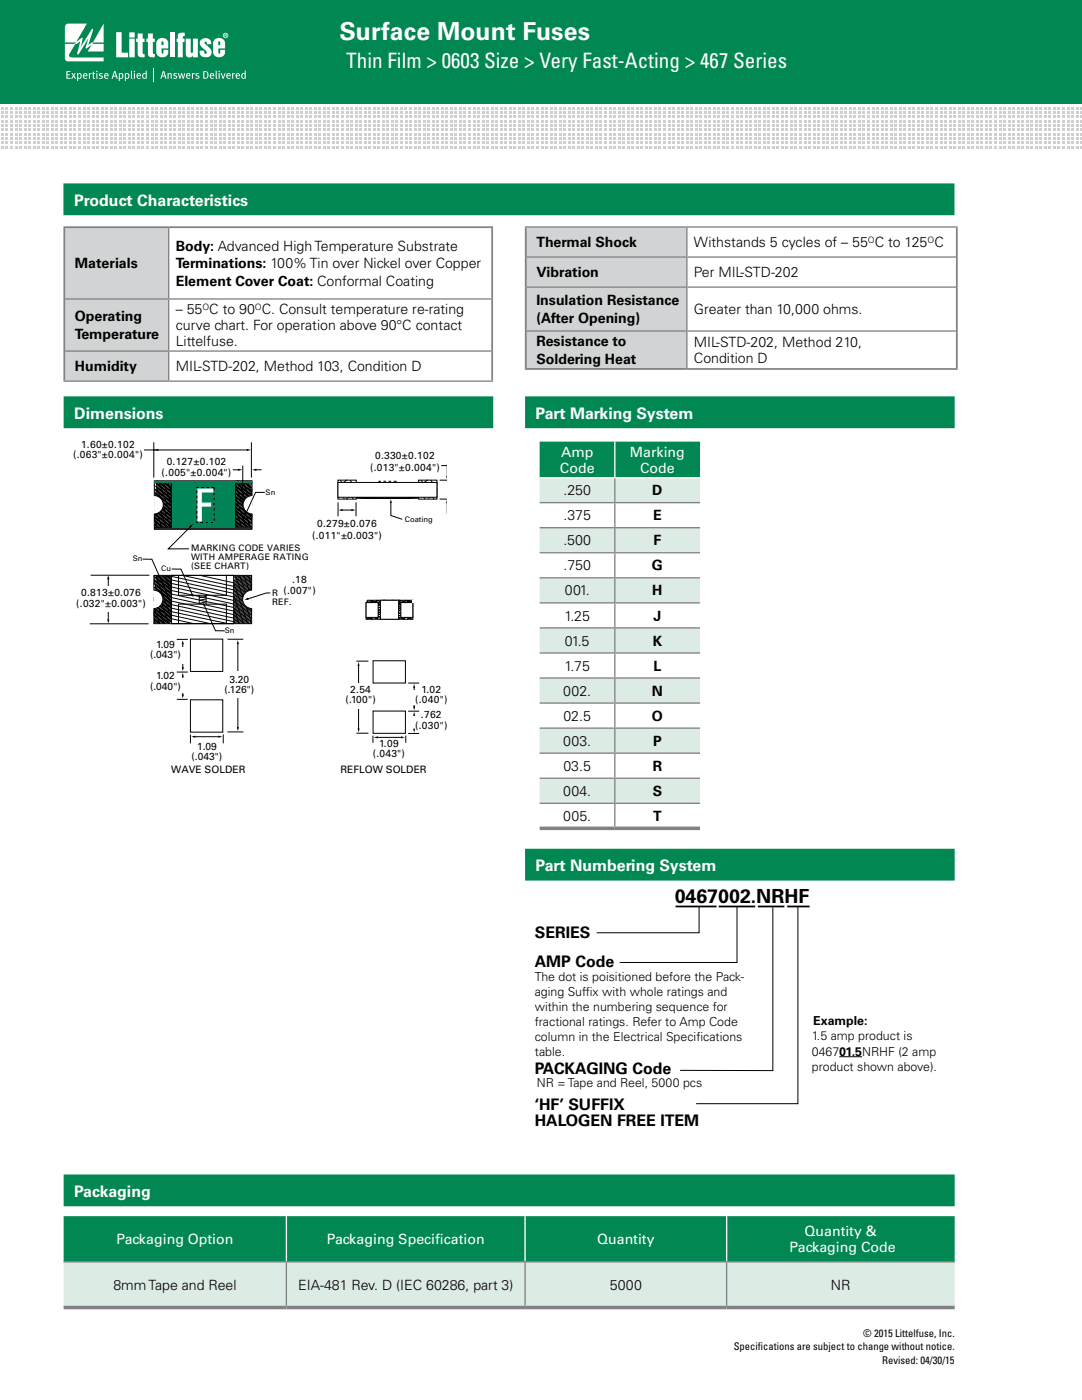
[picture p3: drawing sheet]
<svg xmlns="http://www.w3.org/2000/svg" width="216mm" height="279mm" viewBox="0 0 216 279" stroke-linecap="round" stroke-linejoin="round" font-family="sans-serif">
<defs><g id="words">
<text font-size="4.9" fill="#fff" x="67.7" y="8">Surface Mount Fuses</text>
<text font-size="4.2" fill="#fff" x="69.1" y="13.7">Thin Film &gt; 0603 Size &gt; Very Fast-Acting &gt; 467 Series</text>
<text font-size="3.9" x="134.6" y="180.3">0467002.NRHF</text>
<g font-size="3.2" fill="#fff">
<text x="14.8" y="41.1">Product Characteristics</text>
<text x="14.8" y="83.6">Dimensions</text>
<text x="106.9" y="83.6">Part Marking System</text>
<text x="106.9" y="173.9">Part Numbering System</text>
<text x="14.8" y="238.9">Packaging</text>
</g>
<g font-size="3.2">
<text x="106.7" y="187.2">SERIES</text>
<text x="106.7" y="192.9">AMP Code</text>
<text x="106.7" y="214.4">PACKAGING Code</text>
<text x="106.7" y="221.6">‘HF’ SUFFIX</text>
<text x="106.7" y="224.7">HALOGEN FREE ITEM</text>
</g>
<g font-size="2.8">
<text x="14.9" y="53.5">Materials</text>
<text x="35.1" y="50">Body: Advanced High Temperature Substrate</text>
<text x="35.1" y="53.5">Terminations: 100% Tin over Nickel over Copper</text>
<text x="107" y="49.3">Thermal Shock</text>
<text x="138.5" y="49.3">Withstands 5 cycles of – 55 C to 125 C</text>
<text x="35.1" y="57.1">Element Cover Coat: Conformal Coating</text>
<text x="107" y="55.3">Vibration</text>
<text x="138.5" y="55.3">Per MIL-STD-202</text>
<text x="14.9" y="64.1">Operating</text>
<text x="35.1" y="62.7">– 55 C to 90 C. Consult temperature re-rating</text>
<text x="35.1" y="65.9">curve chart. For operation above 90°C contact</text>
<text x="107" y="60.9">Insulation Resistance</text>
<text x="107" y="64.5">(After Opening)</text>
<text x="138.5" y="62.7">Greater than 10,000 ohms.</text>
<text x="14.9" y="67.7">Temperature</text>
<text x="35.1" y="69.1">Littelfuse.</text>
<text x="107" y="69.1">Resistance to</text>
<text x="138.5" y="69.3">MIL-STD-202, Method 210,</text>
<text x="14.9" y="74.1">Humidity</text>
<text x="35.1" y="74.1">MIL-STD-202, Method 103, Condition D</text>
<text x="107" y="72.6">Soldering Heat</text>
<text x="138.5" y="72.5">Condition D</text>
<text x="112.4" y="98.8">.250</text>
<text x="130.2" y="98.8">D</text>
<text x="112.4" y="103.8">.375</text>
<text x="130.3" y="103.8">E</text>
<text x="112.4" y="108.8">.500</text>
<text x="112.4" y="113.8">.750</text>
<text x="130.1" y="113.8">G</text>
<text x="130.4" y="108.8">F</text>
<text x="112.7" y="118.8">001.</text>
<text x="130.2" y="118.8">H</text>
<text x="112.6" y="123.8">1.25</text>
<text x="130.4" y="123.8">J</text>
<text x="112.7" y="128.8">01.5</text>
<text x="130.2" y="128.8">K</text>
<text x="112.6" y="133.8">1.75</text>
<text x="130.4" y="133.8">L</text>
<text x="112.4" y="138.8">002.</text>
<text x="112.4" y="143.8">02.5</text>
<text x="130.1" y="138.8">N</text>
<text x="130.1" y="143.8">O</text>
<text x="112.4" y="148.8">003.</text>
<text x="130.3" y="148.8">P</text>
<text x="112.4" y="153.8">03.5</text>
<text x="130.2" y="153.8">R</text>
<text x="112.4" y="158.8">004.</text>
<text x="130.2" y="158.8">S</text>
<text x="112.4" y="163.8">005.</text>
<text x="130.3" y="163.8">T</text>
<text x="22.6" y="257.4">8mm Tape and Reel</text>
<text x="59.5" y="257.4">EIA-481 Rev. D (IEC 60286, part 3)</text>
<text x="121.7" y="257.4">5000</text>
<text x="165.8" y="257.4">NR</text>
</g>
<g font-size="2.8" fill="#fff">
<text x="111.7" y="94.4">Code</text>
<text x="112" y="91.2">Amp</text>
<text x="125.7" y="91.2">Marking</text>
<text x="127.7" y="94.4">Code</text>
<text x="23.2" y="248.3">Packaging Option</text>
<text x="65.2" y="248.3">Packaging Specif</text>
<text x="86.8" y="248.3">ication</text>
<text x="119.2" y="248.3">Quantity</text>
<text x="157.6" y="249.9">Packaging Code</text>
<text x="160.5" y="246.7">Quantity &amp;</text>
</g>
<g font-size="2.5">
<text x="106.7" y="195.8">The dot is poisitioned before the Pack-</text>
<text x="106.7" y="198.8">aging Suff</text>
<text x="106.7" y="201.8">within the numbering sequence for</text>
<text x="116.9" y="198.8">ix with whole ratings and</text>
<text x="106.7" y="204.7">fractional ratings. Refer to Amp Code</text>
<text x="106.7" y="207.7">column in the Electrical Specif</text>
<text x="138.9" y="207.7">ications</text>
<text x="162" y="207.5">1.5 amp product is</text>
<text x="162.3" y="204.5">Example:</text>
<text x="106.7" y="210.7">table.</text>
<text x="162" y="210.6">046701.5NRHF (2 amp</text>
<text x="162" y="213.8">product shown above).</text>
<text x="107.1" y="217">NR = Tape and Reel, 5000 pcs</text>
</g>
<g font-size="2.1">
<text x="146.4" y="269.4">Specif</text>
<text x="151.2" y="269.4">ications are subject to change without notice.</text>
<text x="172.2" y="266.9">© 2015 Littelfuse, Inc.</text>
<text x="176" y="272.2">Revised: 04/30/15</text>
</g>
<g font-size="2">
<text x="16.2" y="89.3">1.60±0.102</text>
<text x="14.6" y="91.5">(.063&quot;±0.004&quot;)</text>
<text x="32.3" y="95">(.005&quot;±0.004&quot;)</text>
<text x="33.3" y="92.8">0.127±0.102</text>
<text x="73.8" y="94">(.013&quot;±0.004&quot;)</text>
<text x="74.8" y="91.5">0.330±0.102</text>
<text x="62.3" y="107.6">(.011&quot;±0.003&quot;)</text>
<text x="63.3" y="105.2">0.279±0.076</text>
<text x="16.2" y="119">0.813±0.076</text>
<text x="56.6" y="118.5">(.007&quot;)</text>
<text x="58.3" y="116.3">.18</text>
<text x="15.2" y="121.1">(.032&quot;±0.003&quot;)</text>
<text x="29.9" y="131.4">(.043&quot;)</text>
<text x="31.1" y="129.4">1.09</text>
<text x="29.9" y="137.6">(.040&quot;)</text>
<text x="31.1" y="135.6">1.02</text>
<text x="45.8" y="136.3">3.20</text>
<text x="44.8" y="138.3">(.126&quot;)</text>
<text x="68.9" y="140.4">(.100&quot;)</text>
<text x="69.9" y="138.3">2.54</text>
<text x="82.8" y="140.4">(.040&quot;)</text>
<text x="84" y="143.4">.762</text>
<text x="84.1" y="138.3">1.02</text>
<text x="39.3" y="149.7">1.09</text>
<text x="75.6" y="149.1">1.09</text>
<text x="82.8" y="145.4">(.030&quot;)</text>
<text x="34.2" y="154.3">WAVE SOLDER</text>
<text x="38.2" y="151.7">(.043&quot;)</text>
<text x="67.9" y="154.3">REFLOW SOLDER</text>
<text x="74.4" y="151.1">(.043&quot;)</text>
</g>
<g font-size="1.8">
<text x="38.1" y="110.1">MARKING CODE VARIES</text>
<text x="38.1" y="111.8">WITH AMPERAGE RATING</text>
<text x="38.1" y="113.6">(SEE CHART)</text>
<text x="54.3" y="119">R</text>
<text x="54.3" y="120.7">REF.</text>
</g>
<g font-size="1.7">
<text x="173.2" y="48.5">O</text>
<text x="185.1" y="48.5">O</text>
<text x="40.4" y="61.9">O</text>
<text x="50.9" y="61.9">O</text>
</g>
<g font-size="1.5">
<text x="53" y="98.8">Sn</text>
<text x="80.8" y="104.3">Coating</text>
<text x="26.5" y="111.9">Sn</text>
<text x="32.2" y="114">Cu</text>
<text x="44.9" y="126.4">Sn</text>
</g>
</g></defs>
<path d="M215.9 -.1v20.7" fill="none" stroke="#008752" stroke-width=".2"/>
<path d="M-.1 -.1h216v20.7h-216z" fill="#008752"/>
<g fill="#cdcfd0">
<path d="M.2 21.4h.5v.5h-.5z"/>
<path d="M.2 22.2h.5v.6h-.5z"/>
<path d="M.2 23.1h.5v.5h-.5z"/>
<path d="M.2 23.9h.5v.6h-.5z"/>
<path d="M.2 24.8h.5v.5h-.5z"/>
<path d="M.2 25.7h.5v.5h-.5z"/>
<path d="M.2 26.5h.5v.5h-.5z"/>
<path d="M.2 27.4h.5v.5h-.5z"/>
<path d="M.2 28.2h.5v.6h-.5z"/>
<path d="M.2 29.1h.5v.5h-.5z"/>
<path d="M1.1 21.4h.6v.5h-.6z"/>
<path d="M1.1 22.2h.6v.6h-.6z"/>
<path d="M1.1 23.1h.6v.5h-.6z"/>
<path d="M1.1 23.9h.6v.6h-.6z"/>
<path d="M1.1 24.8h.6v.5h-.6z"/>
<path d="M1.1 25.7h.6v.5h-.6z"/>
<path d="M1.1 26.5h.6v.5h-.6z"/>
<path d="M1.1 27.4h.6v.5h-.6z"/>
<path d="M1.1 28.2h.6v.6h-.6z"/>
<path d="M1.1 29.1h.6v.5h-.6z"/>
<path d="M2 21.4h.6v.5h-.6z"/>
<path d="M2 22.2h.6v.6h-.6z"/>
<path d="M2 23.1h.6v.5h-.6z"/>
<path d="M2 23.9h.6v.6h-.6z"/>
<path d="M2 24.8h.6v.5h-.6z"/>
<path d="M2 25.7h.6v.5h-.6z"/>
<path d="M2 26.5h.6v.5h-.6z"/>
<path d="M2 27.4h.6v.5h-.6z"/>
<path d="M2 28.2h.6v.6h-.6z"/>
<path d="M2 29.1h.6v.5h-.6z"/>
<path d="M2.9 21.4h.6v.5h-.6z"/>
<path d="M2.9 22.2h.6v.6h-.6z"/>
<path d="M2.9 23.1h.6v.5h-.6z"/>
<path d="M2.9 23.9h.6v.6h-.6z"/>
<path d="M2.9 24.8h.6v.5h-.6z"/>
<path d="M2.9 25.7h.6v.5h-.6z"/>
<path d="M2.9 26.5h.6v.5h-.6z"/>
<path d="M2.9 27.4h.6v.5h-.6z"/>
<path d="M2.9 28.2h.6v.6h-.6z"/>
<path d="M2.9 29.1h.6v.5h-.6z"/>
<path d="M3.8 21.4h.6v.5h-.6z"/>
<path d="M3.8 22.2h.6v.6h-.6z"/>
<path d="M3.8 23.1h.6v.5h-.6z"/>
<path d="M3.8 23.9h.6v.6h-.6z"/>
<path d="M3.8 24.8h.6v.5h-.6z"/>
<path d="M3.8 25.7h.6v.5h-.6z"/>
<path d="M3.8 26.5h.6v.5h-.6z"/>
<path d="M3.8 27.4h.6v.5h-.6z"/>
<path d="M3.8 28.2h.6v.6h-.6z"/>
<path d="M3.8 29.1h.6v.5h-.6z"/>
<path d="M4.7 21.4h.6v.5h-.6z"/>
<path d="M4.7 22.2h.6v.6h-.6z"/>
<path d="M4.7 23.1h.6v.5h-.6z"/>
<path d="M4.7 23.9h.6v.6h-.6z"/>
<path d="M4.7 24.8h.6v.5h-.6z"/>
<path d="M4.7 25.7h.6v.5h-.6z"/>
<path d="M4.7 26.5h.6v.5h-.6z"/>
<path d="M4.7 27.4h.6v.5h-.6z"/>
<path d="M4.7 28.2h.6v.6h-.6z"/>
<path d="M4.7 29.1h.6v.5h-.6z"/>
<path d="M5.6 21.4h.6v.5h-.6z"/>
<path d="M5.6 22.2h.6v.6h-.6z"/>
<path d="M5.6 23.1h.6v.5h-.6z"/>
<path d="M5.6 23.9h.6v.6h-.6z"/>
<path d="M5.6 24.8h.6v.5h-.6z"/>
<path d="M5.6 25.7h.6v.5h-.6z"/>
<path d="M5.6 26.5h.6v.5h-.6z"/>
<path d="M5.6 27.4h.6v.5h-.6z"/>
<path d="M5.6 28.2h.6v.6h-.6z"/>
<path d="M5.6 29.1h.6v.5h-.6z"/>
<path d="M6.5 21.4h.6v.5h-.6z"/>
<path d="M6.5 22.2h.6v.6h-.6z"/>
<path d="M6.5 23.1h.6v.5h-.6z"/>
<path d="M6.5 23.9h.6v.6h-.6z"/>
<path d="M6.5 24.8h.6v.5h-.6z"/>
<path d="M6.5 25.7h.6v.5h-.6z"/>
<path d="M6.5 26.5h.6v.5h-.6z"/>
<path d="M6.5 27.4h.6v.5h-.6z"/>
<path d="M6.5 28.2h.6v.6h-.6z"/>
<path d="M6.5 29.1h.6v.5h-.6z"/>
<path d="M7.4 21.4h.6v.5h-.6z"/>
<path d="M7.5 22.2h.5v.6h-.5z"/>
<path d="M7.5 23.1h.5v.5h-.5z"/>
<path d="M7.5 23.9h.5v.6h-.5z"/>
<path d="M7.5 24.8h.5v.5h-.5z"/>
<path d="M7.5 25.7h.5v.5h-.5z"/>
<path d="M7.5 26.5h.5v.5h-.5z"/>
<path d="M7.5 27.4h.5v.5h-.5z"/>
<path d="M7.5 28.2h.5v.6h-.5z"/>
<path d="M7.5 29.1h.5v.5h-.5z"/>
<path d="M8.4 21.4h.5v.5h-.5z"/>
<path d="M8.4 22.2h.5v.6h-.5z"/>
<path d="M8.4 23.1h.5v.5h-.5z"/>
<path d="M8.4 23.9h.5v.6h-.5z"/>
<path d="M8.4 24.8h.5v.5h-.5z"/>
<path d="M8.4 25.7h.5v.5h-.5z"/>
<path d="M8.4 26.5h.5v.5h-.5z"/>
<path d="M8.4 27.4h.5v.5h-.5z"/>
<path d="M8.4 28.2h.5v.6h-.5z"/>
<path d="M8.4 29.1h.5v.5h-.5z"/>
<path d="M9.3 21.4h.5v.5h-.5z"/>
<path d="M9.3 22.2h.5v.6h-.5z"/>
<path d="M9.3 23.1h.5v.5h-.5z"/>
<path d="M9.3 23.9h.5v.6h-.5z"/>
<path d="M9.3 24.8h.5v.5h-.5z"/>
<path d="M9.3 25.7h.5v.5h-.5z"/>
<path d="M9.3 26.5h.5v.5h-.5z"/>
<path d="M9.3 27.4h.5v.5h-.5z"/>
<path d="M9.3 28.2h.5v.6h-.5z"/>
<path d="M9.3 29.1h.5v.5h-.5z"/>
<path d="M10.2 21.4h.5v.5h-.5z"/>
<path d="M10.2 22.2h.5v.6h-.5z"/>
<path d="M10.2 23.1h.5v.5h-.5z"/>
<path d="M10.2 23.9h.5v.6h-.5z"/>
<path d="M10.2 24.8h.5v.5h-.5z"/>
<path d="M10.2 25.7h.5v.5h-.5z"/>
<path d="M10.2 26.5h.5v.5h-.5z"/>
<path d="M10.2 27.4h.5v.5h-.5z"/>
<path d="M10.2 28.2h.5v.6h-.5z"/>
<path d="M10.2 29.1h.5v.5h-.5z"/>
<path d="M11.1 21.4h.5v.5h-.5z"/>
<path d="M11.1 22.2h.5v.6h-.5z"/>
<path d="M11.1 23.1h.5v.5h-.5z"/>
<path d="M11.1 23.9h.5v.6h-.5z"/>
<path d="M11.1 24.8h.5v.5h-.5z"/>
<path d="M11.1 25.7h.5v.5h-.5z"/>
<path d="M11.1 26.5h.5v.5h-.5z"/>
<path d="M11.1 27.4h.5v.5h-.5z"/>
<path d="M11.1 28.2h.5v.6h-.5z"/>
<path d="M11.1 29.1h.5v.5h-.5z"/>
<path d="M12 21.4h.5v.5h-.5z"/>
<path d="M12 22.2h.5v.6h-.5z"/>
<path d="M12 23.1h.5v.5h-.5z"/>
<path d="M12 23.9h.5v.6h-.5z"/>
<path d="M12 24.8h.5v.5h-.5z"/>
<path d="M12 25.7h.5v.5h-.5z"/>
<path d="M12 26.5h.5v.5h-.5z"/>
<path d="M12 27.4h.5v.5h-.5z"/>
<path d="M12 28.2h.5v.6h-.5z"/>
<path d="M12 29.1h.5v.5h-.5z"/>
<path d="M12.9 21.4h.5v.5h-.5z"/>
<path d="M12.9 22.2h.5v.6h-.5z"/>
<path d="M12.9 23.1h.5v.5h-.5z"/>
<path d="M12.9 23.9h.5v.6h-.5z"/>
<path d="M12.9 24.8h.5v.5h-.5z"/>
<path d="M12.9 25.7h.5v.5h-.5z"/>
<path d="M12.9 26.5h.5v.5h-.5z"/>
<path d="M12.9 27.4h.5v.5h-.5z"/>
<path d="M12.9 28.2h.5v.6h-.5z"/>
<path d="M12.9 29.1h.5v.5h-.5z"/>
<path d="M13.8 21.4h.5v.5h-.5z"/>
<path d="M13.8 22.2h.5v.6h-.5z"/>
<path d="M13.8 23.1h.5v.5h-.5z"/>
<path d="M13.8 23.9h.5v.6h-.5z"/>
<path d="M13.8 24.8h.5v.5h-.5z"/>
<path d="M13.8 25.7h.5v.5h-.5z"/>
<path d="M13.8 26.5h.5v.5h-.5z"/>
<path d="M13.8 27.4h.5v.5h-.5z"/>
<path d="M13.8 28.2h.5v.6h-.5z"/>
<path d="M13.8 29.1h.5v.5h-.5z"/>
<path d="M14.7 21.4h.5v.5h-.5z"/>
<path d="M14.7 22.2h.5v.6h-.5z"/>
<path d="M14.7 23.1h.5v.5h-.5z"/>
<path d="M14.7 23.9h.5v.6h-.5z"/>
<path d="M14.7 24.8h.5v.5h-.5z"/>
<path d="M14.7 25.7h.5v.5h-.5z"/>
<path d="M14.7 26.5h.5v.5h-.5z"/>
<path d="M14.7 27.4h.5v.5h-.5z"/>
<path d="M14.7 28.2h.5v.6h-.5z"/>
<path d="M14.7 29.1h.5v.5h-.5z"/>
<path d="M15.6 21.4h.5v.5h-.5z"/>
<path d="M15.6 22.2h.5v.6h-.5z"/>
<path d="M15.6 23.1h.5v.5h-.5z"/>
<path d="M15.6 23.9h.5v.6h-.5z"/>
<path d="M15.6 24.8h.5v.5h-.5z"/>
<path d="M15.6 25.7h.5v.5h-.5z"/>
<path d="M15.6 26.5h.5v.5h-.5z"/>
<path d="M15.6 27.4h.5v.5h-.5z"/>
<path d="M15.6 28.2h.5v.6h-.5z"/>
<path d="M15.6 29.1h.5v.5h-.5z"/>
<path d="M16.5 21.4h.5v.5h-.5z"/>
<path d="M16.5 22.2h.5v.6h-.5z"/>
<path d="M16.5 23.1h.5v.5h-.5z"/>
<path d="M16.5 23.9h.5v.6h-.5z"/>
<path d="M16.5 24.8h.5v.5h-.5z"/>
<path d="M16.5 25.7h.5v.5h-.5z"/>
<path d="M16.5 26.5h.5v.5h-.5z"/>
<path d="M16.5 27.4h.5v.5h-.5z"/>
<path d="M16.5 28.2h.5v.6h-.5z"/>
<path d="M16.5 29.1h.5v.5h-.5z"/>
<path d="M17.4 21.4h.5v.5h-.5z"/>
<path d="M17.4 22.2h.5v.6h-.5z"/>
<path d="M17.4 23.1h.5v.5h-.5z"/>
<path d="M17.4 23.9h.5v.6h-.5z"/>
<path d="M17.4 24.8h.5v.5h-.5z"/>
<path d="M17.4 25.7h.5v.5h-.5z"/>
<path d="M17.4 26.5h.5v.5h-.5z"/>
<path d="M17.4 27.4h.5v.5h-.5z"/>
<path d="M17.4 28.2h.5v.6h-.5z"/>
<path d="M17.4 29.1h.5v.5h-.5z"/>
<path d="M18.3 21.4h.5v.5h-.5z"/>
<path d="M18.3 22.2h.5v.6h-.5z"/>
<path d="M18.3 23.1h.5v.5h-.5z"/>
<path d="M18.3 23.9h.5v.6h-.5z"/>
<path d="M18.3 24.8h.5v.5h-.5z"/>
<path d="M18.3 25.7h.5v.5h-.5z"/>
<path d="M18.3 26.5h.5v.5h-.5z"/>
<path d="M18.3 27.4h.5v.5h-.5z"/>
<path d="M18.3 28.2h.5v.6h-.5z"/>
<path d="M18.3 29.1h.5v.5h-.5z"/>
<path d="M19.2 21.4h.5v.5h-.5z"/>
<path d="M19.2 22.2h.5v.6h-.5z"/>
<path d="M19.2 23.1h.5v.5h-.5z"/>
<path d="M19.2 23.9h.5v.6h-.5z"/>
<path d="M19.2 24.8h.5v.5h-.5z"/>
<path d="M19.2 25.7h.5v.5h-.5z"/>
<path d="M19.2 26.5h.5v.5h-.5z"/>
<path d="M19.2 27.4h.5v.5h-.5z"/>
<path d="M19.2 28.2h.5v.6h-.5z"/>
<path d="M19.2 29.1h.5v.5h-.5z"/>
<path d="M20.1 21.4h.6v.5h-.6z"/>
<path d="M20.1 22.2h.6v.6h-.6z"/>
<path d="M20.1 23.1h.6v.5h-.6z"/>
<path d="M20.1 23.9h.6v.6h-.6z"/>
<path d="M20.1 24.8h.6v.5h-.6z"/>
<path d="M20.1 25.7h.6v.5h-.6z"/>
<path d="M20.1 26.5h.6v.5h-.6z"/>
<path d="M20.1 27.4h.6v.5h-.6z"/>
<path d="M20.1 28.2h.6v.6h-.6z"/>
<path d="M20.1 29.1h.6v.5h-.6z"/>
<path d="M21 21.4h.6v.5h-.6z"/>
<path d="M21 22.2h.6v.6h-.6z"/>
<path d="M21 23.1h.6v.5h-.6z"/>
<path d="M21 23.9h.6v.6h-.6z"/>
<path d="M21 24.8h.6v.5h-.6z"/>
<path d="M21 25.7h.6v.5h-.6z"/>
<path d="M21 26.5h.6v.5h-.6z"/>
<path d="M21 27.4h.6v.5h-.6z"/>
<path d="M21 28.2h.6v.6h-.6z"/>
<path d="M21 29.1h.6v.5h-.6z"/>
<path d="M21.9 21.4h.6v.5h-.6z"/>
<path d="M21.9 22.2h.6v.6h-.6z"/>
<path d="M21.9 23.1h.6v.5h-.6z"/>
<path d="M21.9 23.9h.6v.6h-.6z"/>
<path d="M21.9 24.8h.6v.5h-.6z"/>
<path d="M21.9 25.7h.6v.5h-.6z"/>
<path d="M21.9 26.5h.6v.5h-.6z"/>
<path d="M21.9 27.4h.6v.5h-.6z"/>
<path d="M21.9 28.2h.6v.6h-.6z"/>
<path d="M21.9 29.1h.6v.5h-.6z"/>
<path d="M22.8 21.4h.6v.5h-.6z"/>
<path d="M22.8 22.2h.6v.6h-.6z"/>
<path d="M22.8 23.1h.6v.5h-.6z"/>
<path d="M22.8 23.9h.6v.6h-.6z"/>
<path d="M22.8 24.8h.6v.5h-.6z"/>
<path d="M22.8 25.7h.6v.5h-.6z"/>
<path d="M22.8 26.5h.6v.5h-.6z"/>
<path d="M22.8 27.4h.6v.5h-.6z"/>
<path d="M22.8 28.2h.6v.6h-.6z"/>
<path d="M22.8 29.1h.6v.5h-.6z"/>
<path d="M23.7 21.4h.6v.5h-.6z"/>
<path d="M23.7 22.2h.6v.6h-.6z"/>
<path d="M23.7 23.1h.6v.5h-.6z"/>
<path d="M23.7 23.9h.6v.6h-.6z"/>
<path d="M23.7 24.8h.6v.5h-.6z"/>
<path d="M23.7 25.7h.6v.5h-.6z"/>
<path d="M23.7 26.5h.6v.5h-.6z"/>
<path d="M23.7 27.4h.6v.5h-.6z"/>
<path d="M23.7 28.2h.6v.6h-.6z"/>
<path d="M23.7 29.1h.6v.5h-.6z"/>
<path d="M24.6 21.4h.6v.5h-.6z"/>
<path d="M24.6 22.2h.6v.6h-.6z"/>
<path d="M24.6 23.1h.6v.5h-.6z"/>
<path d="M24.6 23.9h.6v.6h-.6z"/>
<path d="M24.6 24.8h.6v.5h-.6z"/>
<path d="M24.6 25.7h.6v.5h-.6z"/>
<path d="M24.6 26.5h.6v.5h-.6z"/>
<path d="M24.6 27.4h.6v.5h-.6z"/>
<path d="M24.6 28.2h.6v.6h-.6z"/>
<path d="M24.6 29.1h.6v.5h-.6z"/>
<path d="M25.5 21.4h.6v.5h-.6z"/>
<path d="M25.5 22.2h.6v.6h-.6z"/>
<path d="M25.5 23.1h.6v.5h-.6z"/>
<path d="M25.5 23.9h.6v.6h-.6z"/>
<path d="M25.5 24.8h.6v.5h-.6z"/>
<path d="M25.5 25.7h.6v.5h-.6z"/>
<path d="M25.5 26.5h.6v.5h-.6z"/>
<path d="M25.5 27.4h.6v.5h-.6z"/>
<path d="M25.5 28.2h.6v.6h-.6z"/>
<path d="M25.5 29.1h.6v.5h-.6z"/>
<path d="M26.5 21.4h.5v.5h-.5z"/>
<path d="M26.5 22.2h.5v.6h-.5z"/>
<path d="M26.5 23.1h.5v.5h-.5z"/>
<path d="M26.5 23.9h.5v.6h-.5z"/>
<path d="M26.5 24.8h.5v.5h-.5z"/>
<path d="M26.5 25.7h.5v.5h-.5z"/>
<path d="M26.5 26.5h.5v.5h-.5z"/>
<path d="M26.5 27.4h.5v.5h-.5z"/>
<path d="M26.5 28.2h.5v.6h-.5z"/>
<path d="M26.5 29.1h.5v.5h-.5z"/>
<path d="M27.4 21.4h.5v.5h-.5z"/>
<path d="M27.4 22.2h.5v.6h-.5z"/>
<path d="M27.4 23.1h.5v.5h-.5z"/>
<path d="M27.4 23.9h.5v.6h-.5z"/>
<path d="M27.4 24.8h.5v.5h-.5z"/>
<path d="M27.4 25.7h.5v.5h-.5z"/>
<path d="M27.4 26.5h.5v.5h-.5z"/>
<path d="M27.4 27.4h.5v.5h-.5z"/>
<path d="M27.4 28.2h.5v.6h-.5z"/>
<path d="M27.4 29.1h.5v.5h-.5z"/>
<path d="M28.3 21.4h.5v.5h-.5z"/>
<path d="M28.3 22.2h.5v.6h-.5z"/>
<path d="M28.3 23.1h.5v.5h-.5z"/>
<path d="M28.3 23.9h.5v.6h-.5z"/>
<path d="M28.3 24.8h.5v.5h-.5z"/>
<path d="M28.3 25.7h.5v.5h-.5z"/>
<path d="M28.3 26.5h.5v.5h-.5z"/>
<path d="M28.3 27.4h.5v.5h-.5z"/>
<path d="M28.3 28.2h.5v.6h-.5z"/>
<path d="M28.3 29.1h.5v.5h-.5z"/>
<path d="M29.2 21.4h.5v.5h-.5z"/>
<path d="M29.2 22.2h.5v.6h-.5z"/>
<path d="M29.2 23.1h.5v.5h-.5z"/>
<path d="M29.2 23.9h.5v.6h-.5z"/>
<path d="M29.2 24.8h.5v.5h-.5z"/>
<path d="M29.2 25.7h.5v.5h-.5z"/>
<path d="M29.2 26.5h.5v.5h-.5z"/>
<path d="M29.2 27.4h.5v.5h-.5z"/>
<path d="M29.2 28.2h.5v.6h-.5z"/>
<path d="M29.2 29.1h.5v.5h-.5z"/>
<path d="M30.1 21.4h.5v.5h-.5z"/>
<path d="M30.1 22.2h.5v.6h-.5z"/>
<path d="M30.1 23.1h.5v.5h-.5z"/>
<path d="M30.1 23.9h.5v.6h-.5z"/>
<path d="M30.1 24.8h.5v.5h-.5z"/>
<path d="M30.1 25.7h.5v.5h-.5z"/>
<path d="M30.1 26.5h.5v.5h-.5z"/>
<path d="M30.1 27.4h.5v.5h-.5z"/>
<path d="M30.1 28.2h.5v.6h-.5z"/>
<path d="M30.1 29.1h.5v.5h-.5z"/>
<path d="M31 21.4h.5v.5h-.5z"/>
<path d="M31 22.2h.5v.6h-.5z"/>
<path d="M31 23.1h.5v.5h-.5z"/>
<path d="M31 23.9h.5v.6h-.5z"/>
<path d="M31 24.8h.5v.5h-.5z"/>
<path d="M31 25.7h.5v.5h-.5z"/>
<path d="M31 26.5h.5v.5h-.5z"/>
<path d="M31 27.4h.5v.5h-.5z"/>
<path d="M31 28.2h.5v.6h-.5z"/>
<path d="M31 29.1h.5v.5h-.5z"/>
<path d="M31.9 21.4h.5v.5h-.5z"/>
<path d="M31.9 22.2h.5v.6h-.5z"/>
<path d="M31.9 23.1h.5v.5h-.5z"/>
<path d="M31.9 23.9h.5v.6h-.5z"/>
<path d="M31.9 24.8h.5v.5h-.5z"/>
<path d="M31.9 25.7h.5v.5h-.5z"/>
<path d="M31.9 26.5h.5v.5h-.5z"/>
<path d="M31.9 27.4h.5v.5h-.5z"/>
<path d="M31.9 28.2h.5v.6h-.5z"/>
<path d="M31.9 29.1h.5v.5h-.5z"/>
<path d="M32.8 21.4h.5v.5h-.5z"/>
<path d="M32.8 22.2h.5v.6h-.5z"/>
<path d="M32.8 23.1h.5v.5h-.5z"/>
<path d="M32.8 23.9h.5v.6h-.5z"/>
<path d="M32.8 24.8h.5v.5h-.5z"/>
<path d="M32.8 25.7h.5v.5h-.5z"/>
<path d="M32.8 26.5h.5v.5h-.5z"/>
<path d="M32.8 27.4h.5v.5h-.5z"/>
<path d="M32.8 28.2h.5v.6h-.5z"/>
<path d="M32.8 29.1h.5v.5h-.5z"/>
<path d="M33.7 21.4h.5v.5h-.5z"/>
<path d="M33.7 22.2h.5v.6h-.5z"/>
<path d="M33.7 23.1h.5v.5h-.5z"/>
<path d="M33.7 23.9h.5v.6h-.5z"/>
<path d="M33.7 24.8h.5v.5h-.5z"/>
<path d="M33.7 25.7h.5v.5h-.5z"/>
<path d="M33.7 26.5h.5v.5h-.5z"/>
<path d="M33.7 27.4h.5v.5h-.5z"/>
<path d="M33.7 28.2h.5v.6h-.5z"/>
<path d="M33.7 29.1h.5v.5h-.5z"/>
<path d="M34.6 21.4h.5v.5h-.5z"/>
<path d="M34.6 22.2h.5v.6h-.5z"/>
<path d="M34.6 23.1h.5v.5h-.5z"/>
<path d="M34.6 23.9h.5v.6h-.5z"/>
<path d="M34.6 24.8h.5v.5h-.5z"/>
<path d="M34.6 25.7h.5v.5h-.5z"/>
<path d="M34.6 26.5h.5v.5h-.5z"/>
<path d="M34.6 27.4h.5v.5h-.5z"/>
<path d="M34.6 28.2h.5v.6h-.5z"/>
<path d="M34.6 29.1h.5v.5h-.5z"/>
<path d="M35.5 21.4h.5v.5h-.5z"/>
<path d="M35.5 22.2h.5v.6h-.5z"/>
<path d="M35.5 23.1h.5v.5h-.5z"/>
<path d="M35.5 23.9h.5v.6h-.5z"/>
<path d="M35.5 24.8h.5v.5h-.5z"/>
<path d="M35.5 25.7h.5v.5h-.5z"/>
<path d="M35.5 26.5h.5v.5h-.5z"/>
<path d="M35.5 27.4h.5v.5h-.5z"/>
<path d="M35.5 28.2h.5v.6h-.5z"/>
<path d="M35.5 29.1h.5v.5h-.5z"/>
<path d="M36.4 21.4h.5v.5h-.5z"/>
<path d="M36.4 22.2h.5v.6h-.5z"/>
<path d="M36.4 23.1h.5v.5h-.5z"/>
<path d="M36.4 23.9h.5v.6h-.5z"/>
<path d="M36.4 24.8h.5v.5h-.5z"/>
<path d="M36.4 25.7h.5v.5h-.5z"/>
<path d="M36.4 26.5h.5v.5h-.5z"/>
<path d="M36.4 27.4h.5v.5h-.5z"/>
<path d="M36.4 28.2h.5v.6h-.5z"/>
<path d="M36.4 29.1h.5v.5h-.5z"/>
<path d="M37.3 21.4h.5v.5h-.5z"/>
<path d="M37.3 22.2h.5v.6h-.5z"/>
<path d="M37.3 23.1h.5v.5h-.5z"/>
<path d="M37.3 23.9h.5v.6h-.5z"/>
<path d="M37.3 24.8h.5v.5h-.5z"/>
<path d="M37.3 25.7h.5v.5h-.5z"/>
<path d="M37.3 26.5h.5v.5h-.5z"/>
<path d="M37.3 27.4h.5v.5h-.5z"/>
<path d="M37.3 28.2h.5v.6h-.5z"/>
<path d="M37.3 29.1h.5v.5h-.5z"/>
<path d="M38.2 21.4h.6v.5h-.6z"/>
<path d="M38.2 22.2h.6v.6h-.6z"/>
<path d="M38.2 23.1h.6v.5h-.6z"/>
<path d="M38.2 23.9h.6v.6h-.6z"/>
<path d="M38.2 24.8h.6v.5h-.6z"/>
<path d="M38.2 25.7h.6v.5h-.6z"/>
<path d="M38.2 26.5h.6v.5h-.6z"/>
<path d="M38.2 27.4h.6v.5h-.6z"/>
<path d="M38.2 28.2h.6v.6h-.6z"/>
<path d="M38.2 29.1h.6v.5h-.6z"/>
<path d="M39.1 21.4h.6v.5h-.6z"/>
<path d="M39.1 22.2h.6v.6h-.6z"/>
<path d="M39.1 23.1h.6v.5h-.6z"/>
<path d="M39.1 23.9h.6v.6h-.6z"/>
<path d="M39.1 24.8h.6v.5h-.6z"/>
<path d="M39.1 25.7h.6v.5h-.6z"/>
<path d="M39.1 26.5h.6v.5h-.6z"/>
<path d="M39.1 27.4h.6v.5h-.6z"/>
<path d="M39.1 28.2h.6v.6h-.6z"/>
<path d="M39.1 29.1h.6v.5h-.6z"/>
<path d="M40 21.4h.6v.5h-.6z"/>
<path d="M40 22.2h.6v.6h-.6z"/>
<path d="M40 23.1h.6v.5h-.6z"/>
<path d="M40 23.9h.6v.6h-.6z"/>
<path d="M40 24.8h.6v.5h-.6z"/>
<path d="M40 25.7h.6v.5h-.6z"/>
<path d="M40 26.5h.6v.5h-.6z"/>
<path d="M40 27.4h.6v.5h-.6z"/>
<path d="M40 28.2h.6v.6h-.6z"/>
<path d="M40 29.1h.6v.5h-.6z"/>
<path d="M40.9 21.4h.6v.5h-.6z"/>
<path d="M40.9 22.2h.6v.6h-.6z"/>
<path d="M40.9 23.1h.6v.5h-.6z"/>
<path d="M40.9 23.9h.6v.6h-.6z"/>
<path d="M40.9 24.8h.6v.5h-.6z"/>
<path d="M40.9 25.7h.6v.5h-.6z"/>
<path d="M40.9 26.5h.6v.5h-.6z"/>
<path d="M40.9 27.4h.6v.5h-.6z"/>
<path d="M40.9 28.2h.6v.6h-.6z"/>
<path d="M40.9 29.1h.6v.5h-.6z"/>
<path d="M41.8 21.4h.6v.5h-.6z"/>
<path d="M41.8 22.2h.6v.6h-.6z"/>
<path d="M41.8 23.1h.6v.5h-.6z"/>
<path d="M41.8 23.9h.6v.6h-.6z"/>
<path d="M41.8 24.8h.6v.5h-.6z"/>
<path d="M41.8 25.7h.6v.5h-.6z"/>
<path d="M41.8 26.5h.6v.5h-.6z"/>
<path d="M41.8 27.4h.6v.5h-.6z"/>
<path d="M41.8 28.2h.6v.6h-.6z"/>
<path d="M41.8 29.1h.6v.5h-.6z"/>
<path d="M42.7 21.4h.6v.5h-.6z"/>
<path d="M42.7 22.2h.6v.6h-.6z"/>
<path d="M42.7 23.1h.6v.5h-.6z"/>
<path d="M42.7 23.9h.6v.6h-.6z"/>
<path d="M42.7 24.8h.6v.5h-.6z"/>
<path d="M42.7 25.7h.6v.5h-.6z"/>
<path d="M42.7 26.5h.6v.5h-.6z"/>
<path d="M42.7 27.4h.6v.5h-.6z"/>
<path d="M42.7 28.2h.6v.6h-.6z"/>
<path d="M42.7 29.1h.6v.5h-.6z"/>
<path d="M43.6 21.4h.6v.5h-.6z"/>
<path d="M43.6 22.2h.6v.6h-.6z"/>
<path d="M43.6 23.1h.6v.5h-.6z"/>
<path d="M43.6 23.9h.6v.6h-.6z"/>
<path d="M43.6 24.8h.6v.5h-.6z"/>
<path d="M43.6 25.7h.6v.5h-.6z"/>
<path d="M43.6 26.5h.6v.5h-.6z"/>
<path d="M43.6 27.4h.6v.5h-.6z"/>
<path d="M43.6 28.2h.6v.6h-.6z"/>
<path d="M43.6 29.1h.6v.5h-.6z"/>
<path d="M44.6 21.4h.5v.5h-.5z"/>
<path d="M44.6 22.2h.5v.6h-.5z"/>
<path d="M44.6 23.1h.5v.5h-.5z"/>
<path d="M44.6 23.9h.5v.6h-.5z"/>
<path d="M44.6 24.8h.5v.5h-.5z"/>
<path d="M44.6 25.7h.5v.5h-.5z"/>
<path d="M44.6 26.5h.5v.5h-.5z"/>
<path d="M44.6 27.4h.5v.5h-.5z"/>
<path d="M44.6 28.2h.5v.6h-.5z"/>
<path d="M44.6 29.1h.5v.5h-.5z"/>
<path d="M45.5 21.4h.5v.5h-.5z"/>
<path d="M45.5 22.2h.5v.6h-.5z"/>
<path d="M45.5 23.1h.5v.5h-.5z"/>
<path d="M45.5 23.9h.5v.6h-.5z"/>
<path d="M45.5 24.8h.5v.5h-.5z"/>
<path d="M45.5 25.7h.5v.5h-.5z"/>
<path d="M45.5 26.5h.5v.5h-.5z"/>
<path d="M45.5 27.4h.5v.5h-.5z"/>
<path d="M45.5 28.2h.5v.6h-.5z"/>
<path d="M45.5 29.1h.5v.5h-.5z"/>
<path d="M46.4 21.4h.5v.5h-.5z"/>
<path d="M46.4 22.2h.5v.6h-.5z"/>
<path d="M46.4 23.1h.5v.5h-.5z"/>
<path d="M46.4 23.9h.5v.6h-.5z"/>
<path d="M46.4 24.8h.5v.5h-.5z"/>
<path d="M46.4 25.7h.5v.5h-.5z"/>
<path d="M46.4 26.5h.5v.5h-.5z"/>
<path d="M46.4 27.4h.5v.5h-.5z"/>
<path d="M46.4 28.2h.5v.6h-.5z"/>
<path d="M46.4 29.1h.5v.5h-.5z"/>
<path d="M47.3 21.4h.5v.5h-.5z"/>
<path d="M47.3 22.2h.5v.6h-.5z"/>
<path d="M47.3 23.1h.5v.5h-.5z"/>
<path d="M47.3 23.9h.5v.6h-.5z"/>
<path d="M47.3 24.8h.5v.5h-.5z"/>
<path d="M47.3 25.7h.5v.5h-.5z"/>
<path d="M47.3 26.5h.5v.5h-.5z"/>
<path d="M47.3 27.4h.5v.5h-.5z"/>
<path d="M47.3 28.2h.5v.6h-.5z"/>
<path d="M47.3 29.1h.5v.5h-.5z"/>
<path d="M48.2 21.4h.5v.5h-.5z"/>
<path d="M48.2 22.2h.5v.6h-.5z"/>
<path d="M48.2 23.1h.5v.5h-.5z"/>
<path d="M48.2 23.9h.5v.6h-.5z"/>
<path d="M48.2 24.8h.5v.5h-.5z"/>
<path d="M48.2 25.7h.5v.5h-.5z"/>
<path d="M48.2 26.5h.5v.5h-.5z"/>
<path d="M48.2 27.4h.5v.5h-.5z"/>
<path d="M48.2 28.2h.5v.6h-.5z"/>
<path d="M48.2 29.1h.5v.5h-.5z"/>
<path d="M49.1 21.4h.5v.5h-.5z"/>
<path d="M49.1 22.2h.5v.6h-.5z"/>
<path d="M49.1 23.1h.5v.5h-.5z"/>
<path d="M49.1 23.9h.5v.6h-.5z"/>
<path d="M49.1 24.8h.5v.5h-.5z"/>
<path d="M49.1 25.7h.5v.5h-.5z"/>
<path d="M49.1 26.5h.5v.5h-.5z"/>
<path d="M49.1 27.4h.5v.5h-.5z"/>
<path d="M49.1 28.2h.5v.6h-.5z"/>
<path d="M49.1 29.1h.5v.5h-.5z"/>
<path d="M50 21.4h.5v.5h-.5z"/>
<path d="M50 22.2h.5v.6h-.5z"/>
<path d="M50 23.1h.5v.5h-.5z"/>
<path d="M50 23.9h.5v.6h-.5z"/>
<path d="M50 24.8h.5v.5h-.5z"/>
<path d="M50 25.7h.5v.5h-.5z"/>
<path d="M50 26.5h.5v.5h-.5z"/>
<path d="M50 27.4h.5v.5h-.5z"/>
<path d="M50 28.2h.5v.6h-.5z"/>
<path d="M50 29.1h.5v.5h-.5z"/>
<path d="M50.9 21.4h.5v.5h-.5z"/>
<path d="M50.9 22.2h.5v.6h-.5z"/>
<path d="M50.9 23.1h.5v.5h-.5z"/>
<path d="M50.9 23.9h.5v.6h-.5z"/>
<path d="M50.9 24.8h.5v.5h-.5z"/>
<path d="M50.9 25.7h.5v.5h-.5z"/>
<path d="M50.9 26.5h.5v.5h-.5z"/>
<path d="M50.9 27.4h.5v.5h-.5z"/>
<path d="M50.9 28.2h.5v.6h-.5z"/>
<path d="M50.9 29.1h.5v.5h-.5z"/>
<path d="M51.8 21.4h.5v.5h-.5z"/>
<path d="M51.8 22.2h.5v.6h-.5z"/>
<path d="M51.8 23.1h.5v.5h-.5z"/>
<path d="M51.8 23.9h.5v.6h-.5z"/>
<path d="M51.8 24.8h.5v.5h-.5z"/>
<path d="M51.8 25.7h.5v.5h-.5z"/>
<path d="M51.8 26.5h.5v.5h-.5z"/>
<path d="M51.8 27.4h.5v.5h-.5z"/>
<path d="M51.8 28.2h.5v.6h-.5z"/>
<path d="M51.8 29.1h.5v.5h-.5z"/>
<path d="M52.7 21.4h.5v.5h-.5z"/>
<path d="M52.7 22.2h.5v.6h-.5z"/>
<path d="M52.7 23.1h.5v.5h-.5z"/>
<path d="M52.7 23.9h.5v.6h-.5z"/>
<path d="M52.7 24.8h.5v.5h-.5z"/>
<path d="M52.7 25.7h.5v.5h-.5z"/>
<path d="M52.7 26.5h.5v.5h-.5z"/>
<path d="M52.7 27.4h.5v.5h-.5z"/>
<path d="M52.7 28.2h.5v.6h-.5z"/>
<path d="M52.7 29.1h.5v.5h-.5z"/>
<path d="M53.6 21.4h.5v.5h-.5z"/>
<path d="M53.6 22.2h.5v.6h-.5z"/>
<path d="M53.6 23.1h.5v.5h-.5z"/>
<path d="M53.6 23.9h.5v.6h-.5z"/>
<path d="M53.6 24.8h.5v.5h-.5z"/>
<path d="M53.6 25.7h.5v.5h-.5z"/>
<path d="M53.6 26.5h.5v.5h-.5z"/>
<path d="M53.6 27.4h.5v.5h-.5z"/>
<path d="M53.6 28.2h.5v.6h-.5z"/>
<path d="M53.6 29.1h.5v.5h-.5z"/>
<path d="M54.5 21.4h.5v.5h-.5z"/>
<path d="M54.5 22.2h.5v.6h-.5z"/>
<path d="M54.5 23.1h.5v.5h-.5z"/>
<path d="M54.5 23.9h.5v.6h-.5z"/>
<path d="M54.5 24.8h.5v.5h-.5z"/>
<path d="M54.5 25.7h.5v.5h-.5z"/>
<path d="M54.5 26.5h.5v.5h-.5z"/>
<path d="M54.5 27.4h.5v.5h-.5z"/>
<path d="M54.5 28.2h.5v.6h-.5z"/>
<path d="M54.5 29.1h.5v.5h-.5z"/>
<path d="M55.4 21.4h.5v.5h-.5z"/>
<path d="M55.4 22.2h.5v.6h-.5z"/>
<path d="M55.4 23.1h.5v.5h-.5z"/>
<path d="M55.4 23.9h.5v.6h-.5z"/>
<path d="M55.4 24.8h.5v.5h-.5z"/>
<path d="M55.4 25.7h.5v.5h-.5z"/>
<path d="M55.4 26.5h.5v.5h-.5z"/>
<path d="M55.4 27.4h.5v.5h-.5z"/>
<path d="M55.4 28.2h.5v.6h-.5z"/>
<path d="M55.4 29.1h.5v.5h-.5z"/>
<path d="M56.3 21.4h.5v.5h-.5z"/>
<path d="M56.3 22.2h.5v.6h-.5z"/>
<path d="M56.3 23.1h.5v.5h-.5z"/>
<path d="M56.3 23.9h.5v.6h-.5z"/>
<path d="M56.3 24.8h.5v.5h-.5z"/>
<path d="M56.3 25.7h.5v.5h-.5z"/>
<path d="M56.3 26.5h.5v.5h-.5z"/>
<path d="M56.3 27.4h.5v.5h-.5z"/>
<path d="M56.3 28.2h.5v.6h-.5z"/>
<path d="M56.3 29.1h.5v.5h-.5z"/>
<path d="M57.2 21.4h.6v.5h-.6z"/>
<path d="M57.2 22.2h.6v.6h-.6z"/>
<path d="M57.2 23.1h.6v.5h-.6z"/>
<path d="M57.2 23.9h.6v.6h-.6z"/>
<path d="M57.2 24.8h.6v.5h-.6z"/>
<path d="M57.2 25.7h.6v.5h-.6z"/>
<path d="M57.2 26.5h.6v.5h-.6z"/>
<path d="M57.2 27.4h.6v.5h-.6z"/>
<path d="M57.2 28.2h.6v.6h-.6z"/>
<path d="M57.2 29.1h.6v.5h-.6z"/>
<path d="M58.1 21.4h.6v.5h-.6z"/>
<path d="M58.1 22.2h.6v.6h-.6z"/>
<path d="M58.1 23.1h.6v.5h-.6z"/>
<path d="M58.1 23.9h.6v.6h-.6z"/>
<path d="M58.1 24.8h.6v.5h-.6z"/>
<path d="M58.1 25.7h.6v.5h-.6z"/>
<path d="M58.1 26.5h.6v.5h-.6z"/>
<path d="M58.1 27.4h.6v.5h-.6z"/>
<path d="M58.1 28.2h.6v.6h-.6z"/>
<path d="M58.1 29.1h.6v.5h-.6z"/>
<path d="M59 21.4h.6v.5h-.6z"/>
<path d="M59 22.2h.6v.6h-.6z"/>
<path d="M59 23.1h.6v.5h-.6z"/>
<path d="M59 23.9h.6v.6h-.6z"/>
<path d="M59 24.8h.6v.5h-.6z"/>
<path d="M59 25.7h.6v.5h-.6z"/>
<path d="M59 26.5h.6v.5h-.6z"/>
<path d="M59 27.4h.6v.5h-.6z"/>
<path d="M59 28.2h.6v.6h-.6z"/>
<path d="M59 29.1h.6v.5h-.6z"/>
<path d="M59.9 21.4h.6v.5h-.6z"/>
<path d="M59.9 22.2h.6v.6h-.6z"/>
<path d="M59.9 23.1h.6v.5h-.6z"/>
<path d="M59.9 23.9h.6v.6h-.6z"/>
<path d="M59.9 24.8h.6v.5h-.6z"/>
<path d="M59.9 25.7h.6v.5h-.6z"/>
<path d="M59.9 26.5h.6v.5h-.6z"/>
<path d="M59.9 27.4h.6v.5h-.6z"/>
<path d="M59.9 28.2h.6v.6h-.6z"/>
<path d="M59.9 29.1h.6v.5h-.6z"/>
<path d="M60.8 21.4h.6v.5h-.6z"/>
<path d="M60.8 22.2h.6v.6h-.6z"/>
<path d="M60.8 23.1h.6v.5h-.6z"/>
<path d="M60.8 23.9h.6v.6h-.6z"/>
<path d="M60.8 24.8h.6v.5h-.6z"/>
<path d="M60.8 25.7h.6v.5h-.6z"/>
<path d="M60.8 26.5h.6v.5h-.6z"/>
<path d="M60.8 27.4h.6v.5h-.6z"/>
<path d="M60.8 28.2h.6v.6h-.6z"/>
<path d="M60.8 29.1h.6v.5h-.6z"/>
<path d="M61.7 21.4h.6v.5h-.6z"/>
<path d="M61.7 22.2h.6v.6h-.6z"/>
<path d="M61.7 23.1h.6v.5h-.6z"/>
<path d="M61.7 23.9h.6v.6h-.6z"/>
<path d="M61.7 24.8h.6v.5h-.6z"/>
<path d="M61.7 25.7h.6v.5h-.6z"/>
<path d="M61.7 26.5h.6v.5h-.6z"/>
<path d="M61.7 27.4h.6v.5h-.6z"/>
<path d="M61.7 28.2h.6v.6h-.6z"/>
<path d="M61.7 29.1h.6v.5h-.6z"/>
<path d="M62.6 21.4h.6v.5h-.6z"/>
<path d="M62.6 22.2h.6v.6h-.6z"/>
<path d="M62.6 23.1h.6v.5h-.6z"/>
<path d="M62.6 23.9h.6v.6h-.6z"/>
<path d="M62.6 24.8h.6v.5h-.6z"/>
<path d="M62.6 25.7h.6v.5h-.6z"/>
<path d="M62.6 26.5h.6v.5h-.6z"/>
<path d="M62.6 27.4h.6v.5h-.6z"/>
<path d="M62.6 28.2h.6v.6h-.6z"/>
<path d="M62.6 29.1h.6v.5h-.6z"/>
<path d="M63.6 21.4h.5v.5h-.5z"/>
<path d="M63.6 22.2h.5v.6h-.5z"/>
<path d="M63.6 23.1h.5v.5h-.5z"/>
<path d="M63.6 23.9h.5v.6h-.5z"/>
<path d="M63.6 24.8h.5v.5h-.5z"/>
<path d="M63.6 25.7h.5v.5h-.5z"/>
<path d="M63.6 26.5h.5v.5h-.5z"/>
<path d="M63.6 27.4h.5v.5h-.5z"/>
<path d="M63.6 28.2h.5v.6h-.5z"/>
<path d="M63.6 29.1h.5v.5h-.5z"/>
<path d="M64.5 21.4h.5v.5h-.5z"/>
<path d="M64.5 22.2h.5v.6h-.5z"/>
<path d="M64.5 23.1h.5v.5h-.5z"/>
<path d="M64.5 23.9h.5v.6h-.5z"/>
<path d="M64.5 24.8h.5v.5h-.5z"/>
<path d="M64.5 25.7h.5v.5h-.5z"/>
<path d="M64.5 26.5h.5v.5h-.5z"/>
<path d="M64.5 27.4h.5v.5h-.5z"/>
<path d="M64.5 28.2h.5v.6h-.5z"/>
<path d="M64.5 29.1h.5v.5h-.5z"/>
<path d="M65.4 21.4h.5v.5h-.5z"/>
<path d="M65.4 22.2h.5v.6h-.5z"/>
<path d="M65.4 23.1h.5v.5h-.5z"/>
<path d="M65.4 23.9h.5v.6h-.5z"/>
<path d="M65.4 24.8h.5v.5h-.5z"/>
<path d="M65.4 25.7h.5v.5h-.5z"/>
<path d="M65.4 26.5h.5v.5h-.5z"/>
<path d="M65.4 27.4h.5v.5h-.5z"/>
<path d="M65.4 28.2h.5v.6h-.5z"/>
<path d="M65.4 29.1h.5v.5h-.5z"/>
<path d="M66.3 21.4h.5v.5h-.5z"/>
<path d="M66.3 22.2h.5v.6h-.5z"/>
<path d="M66.3 23.1h.5v.5h-.5z"/>
<path d="M66.3 23.9h.5v.6h-.5z"/>
<path d="M66.3 24.8h.5v.5h-.5z"/>
<path d="M66.3 25.7h.5v.5h-.5z"/>
<path d="M66.3 26.5h.5v.5h-.5z"/>
<path d="M66.3 27.4h.5v.5h-.5z"/>
<path d="M66.3 28.2h.5v.6h-.5z"/>
<path d="M66.3 29.1h.5v.5h-.5z"/>
<path d="M67.2 21.4h.5v.5h-.5z"/>
<path d="M67.2 22.2h.5v.6h-.5z"/>
<path d="M67.2 23.1h.5v.5h-.5z"/>
<path d="M67.2 23.9h.5v.6h-.5z"/>
<path d="M67.2 24.8h.5v.5h-.5z"/>
<path d="M67.2 25.7h.5v.5h-.5z"/>
<path d="M67.2 26.5h.5v.5h-.5z"/>
<path d="M67.2 27.4h.5v.5h-.5z"/>
<path d="M67.2 28.2h.5v.6h-.5z"/>
<path d="M67.2 29.1h.5v.5h-.5z"/>
<path d="M68.1 21.4h.5v.5h-.5z"/>
<path d="M68.1 22.2h.5v.6h-.5z"/>
<path d="M68.1 23.1h.5v.5h-.5z"/>
<path d="M68.1 23.9h.5v.6h-.5z"/>
<path d="M68.1 24.8h.5v.5h-.5z"/>
<path d="M68.1 25.7h.5v.5h-.5z"/>
<path d="M68.1 26.5h.5v.5h-.5z"/>
<path d="M68.1 27.4h.5v.5h-.5z"/>
<path d="M68.1 28.2h.5v.6h-.5z"/>
<path d="M68.1 29.1h.5v.5h-.5z"/>
<path d="M69 21.4h.5v.5h-.5z"/>
<path d="M69 22.2h.5v.6h-.5z"/>
<path d="M69 23.1h.5v.5h-.5z"/>
<path d="M69 23.9h.5v.6h-.5z"/>
<path d="M69 24.8h.5v.5h-.5z"/>
<path d="M69 25.7h.5v.5h-.5z"/>
<path d="M69 26.5h.5v.5h-.5z"/>
<path d="M69 27.4h.5v.5h-.5z"/>
<path d="M69 28.2h.5v.6h-.5z"/>
<path d="M69 29.1h.5v.5h-.5z"/>
<path d="M69.9 21.4h.5v.5h-.5z"/>
<path d="M69.9 22.2h.5v.6h-.5z"/>
<path d="M69.9 23.1h.5v.5h-.5z"/>
<path d="M69.9 23.9h.5v.6h-.5z"/>
<path d="M69.9 24.8h.5v.5h-.5z"/>
<path d="M69.9 25.7h.5v.5h-.5z"/>
<path d="M69.9 26.5h.5v.5h-.5z"/>
<path d="M69.9 27.4h.5v.5h-.5z"/>
<path d="M69.9 28.2h.5v.6h-.5z"/>
<path d="M69.9 29.1h.5v.5h-.5z"/>
<path d="M70.8 21.4h.5v.5h-.5z"/>
<path d="M70.8 22.2h.5v.6h-.5z"/>
<path d="M70.8 23.1h.5v.5h-.5z"/>
<path d="M70.8 23.9h.5v.6h-.5z"/>
<path d="M70.8 24.8h.5v.5h-.5z"/>
<path d="M70.8 25.7h.5v.5h-.5z"/>
<path d="M70.8 26.5h.5v.5h-.5z"/>
<path d="M70.8 27.4h.5v.5h-.5z"/>
<path d="M70.8 28.2h.5v.6h-.5z"/>
<path d="M70.8 29.1h.5v.5h-.5z"/>
<path d="M71.7 21.4h.5v.5h-.5z"/>
<path d="M71.7 22.2h.5v.6h-.5z"/>
<path d="M71.7 23.1h.5v.5h-.5z"/>
<path d="M71.7 23.9h.5v.6h-.5z"/>
<path d="M71.7 24.8h.5v.5h-.5z"/>
<path d="M71.7 25.7h.5v.5h-.5z"/>
<path d="M71.7 26.5h.5v.5h-.5z"/>
<path d="M71.7 27.4h.5v.5h-.5z"/>
<path d="M71.7 28.2h.5v.6h-.5z"/>
<path d="M71.7 29.1h.5v.5h-.5z"/>
<path d="M72.6 21.4h.5v.5h-.5z"/>
<path d="M72.6 22.2h.5v.6h-.5z"/>
<path d="M72.6 23.1h.5v.5h-.5z"/>
<path d="M72.6 23.9h.5v.6h-.5z"/>
<path d="M72.6 24.8h.5v.5h-.5z"/>
<path d="M72.6 25.7h.5v.5h-.5z"/>
<path d="M72.6 26.5h.5v.5h-.5z"/>
<path d="M72.6 27.4h.5v.5h-.5z"/>
<path d="M72.6 28.2h.5v.6h-.5z"/>
<path d="M72.6 29.1h.5v.5h-.5z"/>
<path d="M73.5 21.4h.5v.5h-.5z"/>
<path d="M73.5 22.2h.5v.6h-.5z"/>
<path d="M73.5 23.1h.5v.5h-.5z"/>
<path d="M73.5 23.9h.5v.6h-.5z"/>
<path d="M73.5 24.8h.5v.5h-.5z"/>
<path d="M73.5 25.7h.5v.5h-.5z"/>
<path d="M73.5 26.5h.5v.5h-.5z"/>
<path d="M73.5 27.4h.5v.5h-.5z"/>
<path d="M73.5 28.2h.5v.6h-.5z"/>
<path d="M73.5 29.1h.5v.5h-.5z"/>
<path d="M74.4 21.4h.5v.5h-.5z"/>
<path d="M74.4 22.2h.5v.6h-.5z"/>
<path d="M74.4 23.1h.5v.5h-.5z"/>
<path d="M74.4 23.9h.5v.6h-.5z"/>
<path d="M74.4 24.8h.5v.5h-.5z"/>
<path d="M74.4 25.7h.5v.5h-.5z"/>
<path d="M74.4 26.5h.5v.5h-.5z"/>
<path d="M74.4 27.4h.5v.5h-.5z"/>
<path d="M74.4 28.2h.5v.6h-.5z"/>
<path d="M74.4 29.1h.5v.5h-.5z"/>
<path d="M75.3 21.4h.6v.5h-.6z"/>
<path d="M75.3 22.2h.6v.6h-.6z"/>
<path d="M75.3 23.1h.6v.5h-.6z"/>
<path d="M75.3 23.9h.6v.6h-.6z"/>
<path d="M75.3 24.8h.6v.5h-.6z"/>
<path d="M75.3 25.7h.6v.5h-.6z"/>
<path d="M75.3 26.5h.6v.5h-.6z"/>
<path d="M75.3 27.4h.6v.5h-.6z"/>
<path d="M75.3 28.2h.6v.6h-.6z"/>
<path d="M75.3 29.1h.6v.5h-.6z"/>
<path d="M76.2 21.4h.6v.5h-.6z"/>
<path d="M76.2 22.2h.6v.6h-.6z"/>
<path d="M76.2 23.1h.6v.5h-.6z"/>
<path d="M76.2 23.9h.6v.6h-.6z"/>
<path d="M76.2 24.8h.6v.5h-.6z"/>
<path d="M76.2 25.7h.6v.5h-.6z"/>
<path d="M76.2 26.5h.6v.5h-.6z"/>
<path d="M76.2 27.4h.6v.5h-.6z"/>
<path d="M76.2 28.2h.6v.6h-.6z"/>
<path d="M76.2 29.1h.6v.5h-.6z"/>
<path d="M77.1 21.4h.6v.5h-.6z"/>
<path d="M77.1 22.2h.6v.6h-.6z"/>
<path d="M77.1 23.1h.6v.5h-.6z"/>
<path d="M77.1 23.9h.6v.6h-.6z"/>
<path d="M77.1 24.8h.6v.5h-.6z"/>
<path d="M77.1 25.7h.6v.5h-.6z"/>
<path d="M77.1 26.5h.6v.5h-.6z"/>
<path d="M77.1 27.4h.6v.5h-.6z"/>
<path d="M77.1 28.2h.6v.6h-.6z"/>
<path d="M77.1 29.1h.6v.5h-.6z"/>
<path d="M78 21.4h.6v.5h-.6z"/>
<path d="M78 22.2h.6v.6h-.6z"/>
<path d="M78 23.1h.6v.5h-.6z"/>
<path d="M78 23.9h.6v.6h-.6z"/>
<path d="M78 24.8h.6v.5h-.6z"/>
<path d="M78 25.7h.6v.5h-.6z"/>
<path d="M78 26.5h.6v.5h-.6z"/>
<path d="M78 27.4h.6v.5h-.6z"/>
<path d="M78 28.2h.6v.6h-.6z"/>
<path d="M78 29.1h.6v.5h-.6z"/>
<path d="M78.9 21.4h.6v.5h-.6z"/>
<path d="M78.9 22.2h.6v.6h-.6z"/>
<path d="M78.9 23.1h.6v.5h-.6z"/>
<path d="M78.9 23.9h.6v.6h-.6z"/>
<path d="M78.9 24.8h.6v.5h-.6z"/>
<path d="M78.9 25.7h.6v.5h-.6z"/>
<path d="M78.9 26.5h.6v.5h-.6z"/>
<path d="M78.9 27.4h.6v.5h-.6z"/>
<path d="M78.9 28.2h.6v.6h-.6z"/>
<path d="M78.9 29.1h.6v.5h-.6z"/>
<path d="M79.8 21.4h.6v.5h-.6z"/>
<path d="M79.8 22.2h.6v.6h-.6z"/>
<path d="M79.8 23.1h.6v.5h-.6z"/>
<path d="M79.8 23.9h.6v.6h-.6z"/>
<path d="M79.8 24.8h.6v.5h-.6z"/>
<path d="M79.8 25.7h.6v.5h-.6z"/>
<path d="M79.8 26.5h.6v.5h-.6z"/>
<path d="M79.8 27.4h.6v.5h-.6z"/>
<path d="M79.8 28.2h.6v.6h-.6z"/>
<path d="M79.8 29.1h.6v.5h-.6z"/>
<path d="M80.7 21.4h.6v.5h-.6z"/>
<path d="M80.7 22.2h.6v.6h-.6z"/>
<path d="M80.7 23.1h.6v.5h-.6z"/>
<path d="M80.7 23.9h.6v.6h-.6z"/>
<path d="M80.7 24.8h.6v.5h-.6z"/>
<path d="M80.7 25.7h.6v.5h-.6z"/>
<path d="M80.7 26.5h.6v.5h-.6z"/>
<path d="M80.7 27.4h.6v.5h-.6z"/>
<path d="M80.7 28.2h.6v.6h-.6z"/>
<path d="M80.7 29.1h.6v.5h-.6z"/>
<path d="M81.7 21.4h.5v.5h-.5z"/>
<path d="M81.7 22.2h.5v.6h-.5z"/>
<path d="M81.7 23.1h.5v.5h-.5z"/>
<path d="M81.7 23.9h.5v.6h-.5z"/>
<path d="M81.7 24.8h.5v.5h-.5z"/>
<path d="M81.7 25.7h.5v.5h-.5z"/>
<path d="M81.7 26.5h.5v.5h-.5z"/>
<path d="M81.7 27.4h.5v.5h-.5z"/>
<path d="M81.7 28.2h.5v.6h-.5z"/>
<path d="M81.7 29.1h.5v.5h-.5z"/>
<path d="M82.6 21.4h.5v.5h-.5z"/>
<path d="M82.6 22.2h.5v.6h-.5z"/>
<path d="M82.6 23.1h.5v.5h-.5z"/>
<path d="M82.6 23.9h.5v.6h-.5z"/>
<path d="M82.6 24.8h.5v.5h-.5z"/>
<path d="M82.6 25.7h.5v.5h-.5z"/>
<path d="M82.6 26.5h.5v.5h-.5z"/>
<path d="M82.6 27.4h.5v.5h-.5z"/>
<path d="M82.6 28.2h.5v.6h-.5z"/>
<path d="M82.6 29.1h.5v.5h-.5z"/>
<path d="M83.5 21.4h.5v.5h-.5z"/>
<path d="M83.5 22.2h.5v.6h-.5z"/>
<path d="M83.5 23.1h.5v.5h-.5z"/>
<path d="M83.5 23.9h.5v.6h-.5z"/>
<path d="M83.5 24.8h.5v.5h-.5z"/>
<path d="M83.5 25.7h.5v.5h-.5z"/>
<path d="M83.5 26.5h.5v.5h-.5z"/>
<path d="M83.5 27.4h.5v.5h-.5z"/>
<path d="M83.5 28.2h.5v.6h-.5z"/>
<path d="M83.5 29.1h.5v.5h-.5z"/>
<path d="M84.4 21.4h.5v.5h-.5z"/>
<path d="M84.4 22.2h.5v.6h-.5z"/>
<path d="M84.4 23.1h.5v.5h-.5z"/>
<path d="M84.4 23.9h.5v.6h-.5z"/>
<path d="M84.4 24.8h.5v.5h-.5z"/>
<path d="M84.4 25.7h.5v.5h-.5z"/>
<path d="M84.4 26.5h.5v.5h-.5z"/>
<path d="M84.4 27.4h.5v.5h-.5z"/>
<path d="M84.4 28.2h.5v.6h-.5z"/>
<path d="M84.4 29.1h.5v.5h-.5z"/>
<path d="M85.3 21.4h.5v.5h-.5z"/>
<path d="M85.3 22.2h.5v.6h-.5z"/>
<path d="M85.3 23.1h.5v.5h-.5z"/>
<path d="M85.3 23.9h.5v.6h-.5z"/>
<path d="M85.3 24.8h.5v.5h-.5z"/>
<path d="M85.3 25.7h.5v.5h-.5z"/>
<path d="M85.3 26.5h.5v.5h-.5z"/>
<path d="M85.3 27.4h.5v.5h-.5z"/>
<path d="M85.3 28.2h.5v.6h-.5z"/>
<path d="M85.3 29.1h.5v.5h-.5z"/>
<path d="M86.2 21.4h.5v.5h-.5z"/>
<path d="M86.2 22.2h.5v.6h-.5z"/>
<path d="M86.2 23.1h.5v.5h-.5z"/>
<path d="M86.2 23.9h.5v.6h-.5z"/>
<path d="M86.2 24.8h.5v.5h-.5z"/>
<path d="M86.2 25.7h.5v.5h-.5z"/>
<path d="M86.2 26.5h.5v.5h-.5z"/>
<path d="M86.2 27.4h.5v.5h-.5z"/>
<path d="M86.2 28.2h.5v.6h-.5z"/>
<path d="M86.2 29.1h.5v.5h-.5z"/>
<path d="M87.1 21.4h.5v.5h-.5z"/>
<path d="M87.1 22.2h.5v.6h-.5z"/>
<path d="M87.1 23.1h.5v.5h-.5z"/>
<path d="M87.1 23.9h.5v.6h-.5z"/>
<path d="M87.1 24.8h.5v.5h-.5z"/>
<path d="M87.1 25.7h.5v.5h-.5z"/>
<path d="M87.1 26.5h.5v.5h-.5z"/>
<path d="M87.1 27.4h.5v.5h-.5z"/>
<path d="M87.1 28.2h.5v.6h-.5z"/>
<path d="M87.1 29.1h.5v.5h-.5z"/>
<path d="M88 21.4h.5v.5h-.5z"/>
<path d="M88 22.2h.5v.6h-.5z"/>
<path d="M88 23.1h.5v.5h-.5z"/>
<path d="M88 23.9h.5v.6h-.5z"/>
<path d="M88 24.8h.5v.5h-.5z"/>
<path d="M88 25.7h.5v.5h-.5z"/>
<path d="M88 26.5h.5v.5h-.5z"/>
<path d="M88 27.4h.5v.5h-.5z"/>
<path d="M88 28.2h.5v.6h-.5z"/>
<path d="M88 29.1h.5v.5h-.5z"/>
<path d="M88.9 21.4h.5v.5h-.5z"/>
<path d="M88.9 22.2h.5v.6h-.5z"/>
<path d="M88.9 23.1h.5v.5h-.5z"/>
<path d="M88.9 23.9h.5v.6h-.5z"/>
<path d="M88.9 24.8h.5v.5h-.5z"/>
<path d="M88.9 25.7h.5v.5h-.5z"/>
<path d="M88.9 26.5h.5v.5h-.5z"/>
<path d="M88.9 27.4h.5v.5h-.5z"/>
<path d="M88.9 28.2h.5v.6h-.5z"/>
<path d="M88.9 29.1h.5v.5h-.5z"/>
<path d="M89.8 21.4h.5v.5h-.5z"/>
<path d="M89.8 22.2h.5v.6h-.5z"/>
<path d="M89.8 23.1h.5v.5h-.5z"/>
<path d="M89.8 23.9h.5v.6h-.5z"/>
<path d="M89.8 24.8h.5v.5h-.5z"/>
<path d="M89.8 25.7h.5v.5h-.5z"/>
<path d="M89.8 26.5h.5v.5h-.5z"/>
<path d="M89.8 27.4h.5v.5h-.5z"/>
<path d="M89.8 28.2h.5v.6h-.5z"/>
<path d="M89.8 29.1h.5v.5h-.5z"/>
<path d="M90.7 21.4h.5v.5h-.5z"/>
<path d="M90.7 22.2h.5v.6h-.5z"/>
<path d="M90.7 23.1h.5v.5h-.5z"/>
<path d="M90.7 23.9h.5v.6h-.5z"/>
<path d="M90.7 24.8h.5v.5h-.5z"/>
<path d="M90.7 25.7h.5v.5h-.5z"/>
<path d="M90.7 26.5h.5v.5h-.5z"/>
<path d="M90.7 27.4h.5v.5h-.5z"/>
<path d="M90.7 28.2h.5v.6h-.5z"/>
<path d="M90.7 29.1h.5v.5h-.5z"/>
<path d="M91.6 21.4h.5v.5h-.5z"/>
<path d="M91.6 22.2h.5v.6h-.5z"/>
<path d="M91.6 23.1h.5v.5h-.5z"/>
<path d="M91.6 23.9h.5v.6h-.5z"/>
<path d="M91.6 24.8h.5v.5h-.5z"/>
<path d="M91.6 25.7h.5v.5h-.5z"/>
<path d="M91.6 26.5h.5v.5h-.5z"/>
<path d="M91.6 27.4h.5v.5h-.5z"/>
<path d="M91.6 28.2h.5v.6h-.5z"/>
<path d="M91.6 29.1h.5v.5h-.5z"/>
<path d="M92.5 21.4h.5v.5h-.5z"/>
<path d="M92.5 22.2h.5v.6h-.5z"/>
<path d="M92.5 23.1h.5v.5h-.5z"/>
<path d="M92.5 23.9h.5v.6h-.5z"/>
<path d="M92.5 24.8h.5v.5h-.5z"/>
<path d="M92.5 25.7h.5v.5h-.5z"/>
<path d="M92.5 26.5h.5v.5h-.5z"/>
<path d="M92.5 27.4h.5v.5h-.5z"/>
<path d="M92.5 28.2h.5v.6h-.5z"/>
<path d="M92.5 29.1h.5v.5h-.5z"/>
<path d="M93.4 21.4h.5v.5h-.5z"/>
<path d="M93.4 22.2h.5v.6h-.5z"/>
<path d="M93.4 23.1h.5v.5h-.5z"/>
<path d="M93.4 23.9h.5v.6h-.5z"/>
<path d="M93.4 24.8h.5v.5h-.5z"/>
<path d="M93.4 25.7h.5v.5h-.5z"/>
<path d="M93.4 26.5h.5v.5h-.5z"/>
<path d="M93.4 27.4h.5v.5h-.5z"/>
<path d="M93.4 28.2h.5v.6h-.5z"/>
<path d="M93.4 29.1h.5v.5h-.5z"/>
<path d="M94.3 21.4h.6v.5h-.6z"/>
<path d="M94.3 22.2h.6v.6h-.6z"/>
<path d="M94.3 23.1h.6v.5h-.6z"/>
<path d="M94.3 23.9h.6v.6h-.6z"/>
<path d="M94.3 24.8h.6v.5h-.6z"/>
<path d="M94.3 25.7h.6v.5h-.6z"/>
<path d="M94.3 26.5h.6v.5h-.6z"/>
<path d="M94.3 27.4h.6v.5h-.6z"/>
<path d="M94.3 28.2h.6v.6h-.6z"/>
<path d="M94.3 29.1h.6v.5h-.6z"/>
<path d="M95.2 21.4h.6v.5h-.6z"/>
<path d="M95.2 22.2h.6v.6h-.6z"/>
<path d="M95.2 23.1h.6v.5h-.6z"/>
<path d="M95.2 23.9h.6v.6h-.6z"/>
<path d="M95.2 24.8h.6v.5h-.6z"/>
<path d="M95.2 25.7h.6v.5h-.6z"/>
<path d="M95.2 26.5h.6v.5h-.6z"/>
<path d="M95.2 27.4h.6v.5h-.6z"/>
<path d="M95.2 28.2h.6v.6h-.6z"/>
<path d="M95.2 29.1h.6v.5h-.6z"/>
<path d="M96.1 21.4h.6v.5h-.6z"/>
<path d="M96.1 22.2h.6v.6h-.6z"/>
<path d="M96.1 23.1h.6v.5h-.6z"/>
<path d="M96.1 23.9h.6v.6h-.6z"/>
<path d="M96.1 24.8h.6v.5h-.6z"/>
<path d="M96.1 25.7h.6v.5h-.6z"/>
<path d="M96.1 26.5h.6v.5h-.6z"/>
<path d="M96.1 27.4h.6v.5h-.6z"/>
<path d="M96.1 28.2h.6v.6h-.6z"/>
<path d="M96.1 29.1h.6v.5h-.6z"/>
<path d="M97 21.4h.6v.5h-.6z"/>
<path d="M97 22.2h.6v.6h-.6z"/>
<path d="M97 23.1h.6v.5h-.6z"/>
<path d="M97 23.9h.6v.6h-.6z"/>
<path d="M97 24.8h.6v.5h-.6z"/>
<path d="M97 25.7h.6v.5h-.6z"/>
<path d="M97 26.5h.6v.5h-.6z"/>
<path d="M97 27.4h.6v.5h-.6z"/>
<path d="M97 28.2h.6v.6h-.6z"/>
<path d="M97 29.1h.6v.5h-.6z"/>
<path d="M97.9 21.4h.6v.5h-.6z"/>
<path d="M97.9 22.2h.6v.6h-.6z"/>
<path d="M97.9 23.1h.6v.5h-.6z"/>
<path d="M97.9 23.9h.6v.6h-.6z"/>
<path d="M97.9 24.8h.6v.5h-.6z"/>
<path d="M97.9 25.7h.6v.5h-.6z"/>
<path d="M97.9 26.5h.6v.5h-.6z"/>
<path d="M97.9 27.4h.6v.5h-.6z"/>
<path d="M97.9 28.2h.6v.6h-.6z"/>
<path d="M97.9 29.1h.6v.5h-.6z"/>
<path d="M98.8 21.4h.6v.5h-.6z"/>
<path d="M98.8 22.2h.6v.6h-.6z"/>
<path d="M98.8 23.1h.6v.5h-.6z"/>
<path d="M98.8 23.9h.6v.6h-.6z"/>
<path d="M98.8 24.8h.6v.5h-.6z"/>
<path d="M98.8 25.7h.6v.5h-.6z"/>
<path d="M98.8 26.5h.6v.5h-.6z"/>
<path d="M98.8 27.4h.6v.5h-.6z"/>
<path d="M98.8 28.2h.6v.6h-.6z"/>
<path d="M98.8 29.1h.6v.5h-.6z"/>
<path d="M99.7 21.4h.6v.5h-.6z"/>
<path d="M99.7 22.2h.6v.6h-.6z"/>
<path d="M99.7 23.1h.6v.5h-.6z"/>
<path d="M99.7 23.9h.6v.6h-.6z"/>
<path d="M99.7 24.8h.6v.5h-.6z"/>
<path d="M99.7 25.7h.6v.5h-.6z"/>
<path d="M99.7 26.5h.6v.5h-.6z"/>
<path d="M99.7 27.4h.6v.5h-.6z"/>
<path d="M99.7 28.2h.6v.6h-.6z"/>
<path d="M99.7 29.1h.6v.5h-.6z"/>
<path d="M100.7 21.4h.5v.5h-.5z"/>
<path d="M100.7 22.2h.5v.6h-.5z"/>
<path d="M100.7 23.1h.5v.5h-.5z"/>
<path d="M100.7 23.9h.5v.6h-.5z"/>
<path d="M100.7 24.8h.5v.5h-.5z"/>
<path d="M100.7 25.7h.5v.5h-.5z"/>
<path d="M100.7 26.5h.5v.5h-.5z"/>
<path d="M100.7 27.4h.5v.5h-.5z"/>
<path d="M100.7 28.2h.5v.6h-.5z"/>
<path d="M100.7 29.1h.5v.5h-.5z"/>
<path d="M101.6 21.4h.5v.5h-.5z"/>
<path d="M101.6 22.2h.5v.6h-.5z"/>
<path d="M101.6 23.1h.5v.5h-.5z"/>
<path d="M101.6 23.9h.5v.6h-.5z"/>
<path d="M101.6 24.8h.5v.5h-.5z"/>
<path d="M101.6 25.7h.5v.5h-.5z"/>
<path d="M101.6 26.5h.5v.5h-.5z"/>
<path d="M101.6 27.4h.5v.5h-.5z"/>
<path d="M101.6 28.2h.5v.6h-.5z"/>
<path d="M101.6 29.1h.5v.5h-.5z"/>
<path d="M102.5 21.4h.5v.5h-.5z"/>
<path d="M102.5 22.2h.5v.6h-.5z"/>
<path d="M102.5 23.1h.5v.5h-.5z"/>
<path d="M102.5 23.9h.5v.6h-.5z"/>
<path d="M102.5 24.8h.5v.5h-.5z"/>
<path d="M102.5 25.7h.5v.5h-.5z"/>
<path d="M102.5 26.5h.5v.5h-.5z"/>
<path d="M102.5 27.4h.5v.5h-.5z"/>
<path d="M102.5 28.2h.5v.6h-.5z"/>
<path d="M102.5 29.1h.5v.5h-.5z"/>
<path d="M103.4 21.4h.5v.5h-.5z"/>
<path d="M103.4 22.2h.5v.6h-.5z"/>
<path d="M103.4 23.1h.5v.5h-.5z"/>
<path d="M103.4 23.9h.5v.6h-.5z"/>
<path d="M103.4 24.8h.5v.5h-.5z"/>
<path d="M103.4 25.7h.5v.5h-.5z"/>
<path d="M103.4 26.5h.5v.5h-.5z"/>
<path d="M103.4 27.4h.5v.5h-.5z"/>
<path d="M103.4 28.2h.5v.6h-.5z"/>
<path d="M103.4 29.1h.5v.5h-.5z"/>
<path d="M104.3 21.4h.5v.5h-.5z"/>
<path d="M104.3 22.2h.5v.6h-.5z"/>
<path d="M104.3 23.1h.5v.5h-.5z"/>
<path d="M104.3 23.9h.5v.6h-.5z"/>
<path d="M104.3 24.8h.5v.5h-.5z"/>
<path d="M104.3 25.7h.5v.5h-.5z"/>
<path d="M104.3 26.5h.5v.5h-.5z"/>
<path d="M104.3 27.4h.5v.5h-.5z"/>
<path d="M104.3 28.2h.5v.6h-.5z"/>
<path d="M104.3 29.1h.5v.5h-.5z"/>
<path d="M105.2 21.4h.5v.5h-.5z"/>
<path d="M105.2 22.2h.5v.6h-.5z"/>
<path d="M105.2 23.1h.5v.5h-.5z"/>
<path d="M105.2 23.9h.5v.6h-.5z"/>
<path d="M105.2 24.8h.5v.5h-.5z"/>
<path d="M105.2 25.7h.5v.5h-.5z"/>
<path d="M105.2 26.5h.5v.5h-.5z"/>
<path d="M105.2 27.4h.5v.5h-.5z"/>
<path d="M105.2 28.2h.5v.6h-.5z"/>
<path d="M105.2 29.1h.5v.5h-.5z"/>
<path d="M106.1 21.4h.5v.5h-.5z"/>
<path d="M106.1 22.2h.5v.6h-.5z"/>
<path d="M106.1 23.1h.5v.5h-.5z"/>
<path d="M106.1 23.9h.5v.6h-.5z"/>
<path d="M106.1 24.8h.5v.5h-.5z"/>
<path d="M106.1 25.7h.5v.5h-.5z"/>
<path d="M106.1 26.5h.5v.5h-.5z"/>
<path d="M106.1 27.4h.5v.5h-.5z"/>
<path d="M106.1 28.2h.5v.6h-.5z"/>
<path d="M106.1 29.1h.5v.5h-.5z"/>
<path d="M107 21.4h.5v.5h-.5z"/>
<path d="M107 22.2h.5v.6h-.5z"/>
<path d="M107 23.1h.5v.5h-.5z"/>
<path d="M107 23.9h.5v.6h-.5z"/>
<path d="M107 24.8h.5v.5h-.5z"/>
<path d="M107 25.7h.5v.5h-.5z"/>
<path d="M107 26.5h.5v.5h-.5z"/>
<path d="M107 27.4h.5v.5h-.5z"/>
<path d="M107 28.2h.5v.6h-.5z"/>
<path d="M107 29.1h.5v.5h-.5z"/>
<path d="M107.9 21.4h.5v.5h-.5z"/>
<path d="M107.9 22.2h.5v.6h-.5z"/>
<path d="M107.9 23.1h.5v.5h-.5z"/>
<path d="M107.9 23.9h.5v.6h-.5z"/>
<path d="M107.9 24.8h.5v.5h-.5z"/>
<path d="M107.9 25.7h.5v.5h-.5z"/>
<path d="M107.9 26.5h.5v.5h-.5z"/>
<path d="M107.9 27.4h.5v.5h-.5z"/>
<path d="M107.9 28.2h.5v.6h-.5z"/>
<path d="M107.9 29.1h.5v.5h-.5z"/>
<path d="M108.8 21.4h.5v.5h-.5z"/>
<path d="M108.8 22.2h.5v.6h-.5z"/>
<path d="M108.8 23.1h.5v.5h-.5z"/>
<path d="M108.8 23.9h.5v.6h-.5z"/>
<path d="M108.8 24.8h.5v.5h-.5z"/>
<path d="M108.8 25.7h.5v.5h-.5z"/>
<path d="M108.8 26.5h.5v.5h-.5z"/>
<path d="M108.8 27.4h.5v.5h-.5z"/>
<path d="M108.8 28.2h.5v.6h-.5z"/>
<path d="M108.8 29.1h.5v.5h-.5z"/>
<path d="M109.7 21.4h.5v.5h-.5z"/>
<path d="M109.7 22.2h.5v.6h-.5z"/>
<path d="M109.7 23.1h.5v.5h-.5z"/>
<path d="M109.7 23.9h.5v.6h-.5z"/>
<path d="M109.7 24.8h.5v.5h-.5z"/>
<path d="M109.7 25.7h.5v.5h-.5z"/>
<path d="M109.7 26.5h.5v.5h-.5z"/>
<path d="M109.7 27.4h.5v.5h-.5z"/>
<path d="M109.7 28.2h.5v.6h-.5z"/>
<path d="M109.7 29.1h.5v.5h-.5z"/>
<path d="M110.6 21.4h.5v.5h-.5z"/>
<path d="M110.6 22.2h.5v.6h-.5z"/>
<path d="M110.6 23.1h.5v.5h-.5z"/>
<path d="M110.6 23.9h.5v.6h-.5z"/>
<path d="M110.6 24.8h.5v.5h-.5z"/>
<path d="M110.6 25.7h.5v.5h-.5z"/>
<path d="M110.6 26.5h.5v.5h-.5z"/>
<path d="M110.6 27.4h.5v.5h-.5z"/>
<path d="M110.6 28.2h.5v.6h-.5z"/>
<path d="M110.6 29.1h.5v.5h-.5z"/>
<path d="M111.5 21.4h.5v.5h-.5z"/>
<path d="M111.5 22.2h.5v.6h-.5z"/>
<path d="M111.5 23.1h.5v.5h-.5z"/>
<path d="M111.5 23.9h.5v.6h-.5z"/>
<path d="M111.5 24.8h.5v.5h-.5z"/>
<path d="M111.5 25.7h.5v.5h-.5z"/>
<path d="M111.5 26.5h.5v.5h-.5z"/>
<path d="M111.5 27.4h.5v.5h-.5z"/>
<path d="M111.5 28.2h.5v.6h-.5z"/>
<path d="M111.5 29.1h.5v.5h-.5z"/>
<path d="M112.4 21.4h.6v.5h-.6z"/>
<path d="M112.4 22.2h.6v.6h-.6z"/>
<path d="M112.4 23.1h.6v.5h-.6z"/>
<path d="M112.4 23.9h.6v.6h-.6z"/>
<path d="M112.4 24.8h.6v.5h-.6z"/>
<path d="M112.4 25.7h.6v.5h-.6z"/>
<path d="M112.4 26.5h.6v.5h-.6z"/>
<path d="M112.4 27.4h.6v.5h-.6z"/>
<path d="M112.4 28.2h.6v.6h-.6z"/>
<path d="M112.4 29.1h.6v.5h-.6z"/>
<path d="M113.3 21.4h.6v.5h-.6z"/>
<path d="M113.3 22.2h.6v.6h-.6z"/>
<path d="M113.3 23.1h.6v.5h-.6z"/>
<path d="M113.3 23.9h.6v.6h-.6z"/>
<path d="M113.3 24.8h.6v.5h-.6z"/>
<path d="M113.3 25.7h.6v.5h-.6z"/>
<path d="M113.3 26.5h.6v.5h-.6z"/>
<path d="M113.3 27.4h.6v.5h-.6z"/>
<path d="M113.3 28.2h.6v.6h-.6z"/>
<path d="M113.3 29.1h.6v.5h-.6z"/>
<path d="M114.2 21.4h.6v.5h-.6z"/>
<path d="M114.2 22.2h.6v.6h-.6z"/>
<path d="M114.2 23.1h.6v.5h-.6z"/>
<path d="M114.2 23.9h.6v.6h-.6z"/>
<path d="M114.2 24.8h.6v.5h-.6z"/>
<path d="M114.2 25.7h.6v.5h-.6z"/>
<path d="M114.2 26.5h.6v.5h-.6z"/>
<path d="M114.2 27.4h.6v.5h-.6z"/>
<path d="M114.2 28.2h.6v.6h-.6z"/>
<path d="M114.2 29.1h.6v.5h-.6z"/>
<path d="M115.1 21.4h.6v.5h-.6z"/>
<path d="M115.1 22.2h.6v.6h-.6z"/>
<path d="M115.1 23.1h.6v.5h-.6z"/>
<path d="M115.1 23.9h.6v.6h-.6z"/>
<path d="M115.1 24.8h.6v.5h-.6z"/>
<path d="M115.1 25.7h.6v.5h-.6z"/>
<path d="M115.1 26.5h.6v.5h-.6z"/>
<path d="M115.1 27.4h.6v.5h-.6z"/>
<path d="M115.1 28.2h.6v.6h-.6z"/>
<path d="M115.1 29.1h.6v.5h-.6z"/>
<path d="M116 21.4h.6v.5h-.6z"/>
<path d="M116 22.2h.6v.6h-.6z"/>
<path d="M116 23.1h.6v.5h-.6z"/>
<path d="M116 23.9h.6v.6h-.6z"/>
<path d="M116 24.8h.6v.5h-.6z"/>
<path d="M116 25.7h.6v.5h-.6z"/>
<path d="M116 26.5h.6v.5h-.6z"/>
<path d="M116 27.4h.6v.5h-.6z"/>
<path d="M116 28.2h.6v.6h-.6z"/>
<path d="M116 29.1h.6v.5h-.6z"/>
<path d="M116.9 21.4h.6v.5h-.6z"/>
<path d="M116.9 22.2h.6v.6h-.6z"/>
<path d="M116.9 23.1h.6v.5h-.6z"/>
<path d="M116.9 23.9h.6v.6h-.6z"/>
<path d="M116.9 24.8h.6v.5h-.6z"/>
<path d="M116.9 25.7h.6v.5h-.6z"/>
<path d="M116.9 26.5h.6v.5h-.6z"/>
<path d="M116.9 27.4h.6v.5h-.6z"/>
<path d="M116.9 28.2h.6v.6h-.6z"/>
<path d="M116.9 29.1h.6v.5h-.6z"/>
<path d="M117.8 21.4h.6v.5h-.6z"/>
<path d="M117.8 22.2h.6v.6h-.6z"/>
<path d="M117.8 23.1h.6v.5h-.6z"/>
<path d="M117.8 23.9h.6v.6h-.6z"/>
<path d="M117.8 24.8h.6v.5h-.6z"/>
<path d="M117.8 25.7h.6v.5h-.6z"/>
<path d="M117.8 26.5h.6v.5h-.6z"/>
<path d="M117.8 27.4h.6v.5h-.6z"/>
<path d="M117.8 28.2h.6v.6h-.6z"/>
<path d="M117.8 29.1h.6v.5h-.6z"/>
<path d="M118.7 21.4h.6v.5h-.6z"/>
<path d="M118.7 22.2h.6v.6h-.6z"/>
<path d="M118.7 23.1h.6v.5h-.6z"/>
<path d="M118.7 23.9h.6v.6h-.6z"/>
<path d="M118.7 24.8h.6v.5h-.6z"/>
<path d="M118.7 25.7h.6v.5h-.6z"/>
<path d="M118.7 26.5h.6v.5h-.6z"/>
<path d="M118.7 27.4h.6v.5h-.6z"/>
<path d="M118.7 28.2h.6v.6h-.6z"/>
<path d="M118.7 29.1h.6v.5h-.6z"/>
<path d="M119.7 21.4h.5v.5h-.5z"/>
<path d="M119.7 22.2h.5v.6h-.5z"/>
<path d="M119.7 23.1h.5v.5h-.5z"/>
<path d="M119.7 23.9h.5v.6h-.5z"/>
<path d="M119.7 24.8h.5v.5h-.5z"/>
<path d="M119.7 25.7h.5v.5h-.5z"/>
<path d="M119.7 26.5h.5v.5h-.5z"/>
<path d="M119.7 27.4h.5v.5h-.5z"/>
<path d="M119.7 28.2h.5v.6h-.5z"/>
<path d="M119.7 29.1h.5v.5h-.5z"/>
<path d="M120.6 21.4h.5v.5h-.5z"/>
<path d="M120.6 22.2h.5v.6h-.5z"/>
<path d="M120.6 23.1h.5v.5h-.5z"/>
<path d="M120.6 23.9h.5v.6h-.5z"/>
<path d="M120.6 24.8h.5v.5h-.5z"/>
<path d="M120.6 25.7h.5v.5h-.5z"/>
<path d="M120.6 26.5h.5v.5h-.5z"/>
<path d="M120.6 27.4h.5v.5h-.5z"/>
<path d="M120.6 28.2h.5v.6h-.5z"/>
<path d="M120.6 29.1h.5v.5h-.5z"/>
<path d="M121.5 21.4h.5v.5h-.5z"/>
<path d="M121.5 22.2h.5v.6h-.5z"/>
<path d="M121.5 23.1h.5v.5h-.5z"/>
<path d="M121.5 23.9h.5v.6h-.5z"/>
<path d="M121.5 24.8h.5v.5h-.5z"/>
<path d="M121.5 25.7h.5v.5h-.5z"/>
<path d="M121.5 26.5h.5v.5h-.5z"/>
<path d="M121.5 27.4h.5v.5h-.5z"/>
<path d="M121.5 28.2h.5v.6h-.5z"/>
<path d="M121.5 29.1h.5v.5h-.5z"/>
<path d="M122.4 21.4h.5v.5h-.5z"/>
<path d="M122.4 22.2h.5v.6h-.5z"/>
<path d="M122.4 23.1h.5v.5h-.5z"/>
<path d="M122.4 23.9h.5v.6h-.5z"/>
<path d="M122.4 24.8h.5v.5h-.5z"/>
<path d="M122.4 25.7h.5v.5h-.5z"/>
<path d="M122.4 26.5h.5v.5h-.5z"/>
<path d="M122.4 27.4h.5v.5h-.5z"/>
<path d="M122.4 28.2h.5v.6h-.5z"/>
<path d="M122.4 29.1h.5v.5h-.5z"/>
<path d="M123.3 21.4h.5v.5h-.5z"/>
<path d="M123.3 22.2h.5v.6h-.5z"/>
<path d="M123.3 23.1h.5v.5h-.5z"/>
<path d="M123.3 23.9h.5v.6h-.5z"/>
<path d="M123.3 24.8h.5v.5h-.5z"/>
<path d="M123.3 25.7h.5v.5h-.5z"/>
<path d="M123.3 26.5h.5v.5h-.5z"/>
<path d="M123.3 27.4h.5v.5h-.5z"/>
<path d="M123.3 28.2h.5v.6h-.5z"/>
<path d="M123.3 29.1h.5v.5h-.5z"/>
<path d="M124.2 21.4h.5v.5h-.5z"/>
<path d="M124.2 22.2h.5v.6h-.5z"/>
<path d="M124.2 23.1h.5v.5h-.5z"/>
<path d="M124.2 23.9h.5v.6h-.5z"/>
<path d="M124.2 24.8h.5v.5h-.5z"/>
<path d="M124.2 25.7h.5v.5h-.5z"/>
<path d="M124.2 26.5h.5v.5h-.5z"/>
<path d="M124.2 27.4h.5v.5h-.5z"/>
<path d="M124.2 28.2h.5v.6h-.5z"/>
<path d="M124.2 29.1h.5v.5h-.5z"/>
<path d="M125.1 21.4h.5v.5h-.5z"/>
<path d="M125.1 22.2h.5v.6h-.5z"/>
<path d="M125.1 23.1h.5v.5h-.5z"/>
<path d="M125.1 23.9h.5v.6h-.5z"/>
<path d="M125.1 24.8h.5v.5h-.5z"/>
<path d="M125.1 25.7h.5v.5h-.5z"/>
<path d="M125.1 26.5h.5v.5h-.5z"/>
<path d="M125.1 27.4h.5v.5h-.5z"/>
<path d="M125.1 28.2h.5v.6h-.5z"/>
<path d="M125.1 29.1h.5v.5h-.5z"/>
<path d="M126 21.4h.5v.5h-.5z"/>
<path d="M126 22.2h.5v.6h-.5z"/>
<path d="M126 23.1h.5v.5h-.5z"/>
<path d="M126 23.9h.5v.6h-.5z"/>
<path d="M126 24.8h.5v.5h-.5z"/>
<path d="M126 25.7h.5v.5h-.5z"/>
<path d="M126 26.5h.5v.5h-.5z"/>
<path d="M126 27.4h.5v.5h-.5z"/>
<path d="M126 28.2h.5v.6h-.5z"/>
<path d="M126 29.1h.5v.5h-.5z"/>
<path d="M126.9 21.4h.5v.5h-.5z"/>
<path d="M126.9 22.2h.5v.6h-.5z"/>
<path d="M126.9 23.1h.5v.5h-.5z"/>
<path d="M126.9 23.9h.5v.6h-.5z"/>
<path d="M126.9 24.8h.5v.5h-.5z"/>
<path d="M126.9 25.7h.5v.5h-.5z"/>
<path d="M126.9 26.5h.5v.5h-.5z"/>
<path d="M126.9 27.4h.5v.5h-.5z"/>
<path d="M126.9 28.2h.5v.6h-.5z"/>
<path d="M126.9 29.1h.5v.5h-.5z"/>
<path d="M127.8 21.4h.5v.5h-.5z"/>
<path d="M127.8 22.2h.5v.6h-.5z"/>
<path d="M127.8 23.1h.5v.5h-.5z"/>
<path d="M127.8 23.9h.5v.6h-.5z"/>
<path d="M127.8 24.8h.5v.5h-.5z"/>
<path d="M127.8 25.7h.5v.5h-.5z"/>
<path d="M127.8 26.5h.5v.5h-.5z"/>
<path d="M127.8 27.4h.5v.5h-.5z"/>
<path d="M127.8 28.2h.5v.6h-.5z"/>
<path d="M127.8 29.1h.5v.5h-.5z"/>
<path d="M128.7 21.4h.5v.5h-.5z"/>
<path d="M128.7 22.2h.5v.6h-.5z"/>
<path d="M128.7 23.1h.5v.5h-.5z"/>
<path d="M128.7 23.9h.5v.6h-.5z"/>
<path d="M128.7 24.8h.5v.5h-.5z"/>
<path d="M128.7 25.7h.5v.5h-.5z"/>
<path d="M128.7 26.5h.5v.5h-.5z"/>
<path d="M128.7 27.4h.5v.5h-.5z"/>
<path d="M128.7 28.2h.5v.6h-.5z"/>
<path d="M128.7 29.1h.5v.5h-.5z"/>
<path d="M129.6 21.4h.5v.5h-.5z"/>
<path d="M129.6 22.2h.5v.6h-.5z"/>
<path d="M129.6 23.1h.5v.5h-.5z"/>
<path d="M129.6 23.9h.5v.6h-.5z"/>
<path d="M129.6 24.8h.5v.5h-.5z"/>
<path d="M129.6 25.7h.5v.5h-.5z"/>
<path d="M129.6 26.5h.5v.5h-.5z"/>
<path d="M129.6 27.4h.5v.5h-.5z"/>
<path d="M129.6 28.2h.5v.6h-.5z"/>
<path d="M129.6 29.1h.5v.5h-.5z"/>
<path d="M130.5 21.4h.5v.5h-.5z"/>
<path d="M130.5 22.2h.5v.6h-.5z"/>
<path d="M130.5 23.1h.5v.5h-.5z"/>
<path d="M130.5 23.9h.5v.6h-.5z"/>
<path d="M130.5 24.8h.5v.5h-.5z"/>
<path d="M130.5 25.7h.5v.5h-.5z"/>
<path d="M130.5 26.5h.5v.5h-.5z"/>
<path d="M130.5 27.4h.5v.5h-.5z"/>
<path d="M130.5 28.2h.5v.6h-.5z"/>
<path d="M130.5 29.1h.5v.5h-.5z"/>
<path d="M131.4 21.4h.6v.5h-.6z"/>
<path d="M131.4 22.2h.6v.6h-.6z"/>
<path d="M131.4 23.1h.6v.5h-.6z"/>
<path d="M131.4 23.9h.6v.6h-.6z"/>
<path d="M131.4 24.8h.6v.5h-.6z"/>
<path d="M131.4 25.7h.6v.5h-.6z"/>
<path d="M131.4 26.5h.6v.5h-.6z"/>
<path d="M131.4 27.4h.6v.5h-.6z"/>
<path d="M131.4 28.2h.6v.6h-.6z"/>
<path d="M131.4 29.1h.6v.5h-.6z"/>
<path d="M132.3 21.4h.6v.5h-.6z"/>
<path d="M132.3 22.2h.6v.6h-.6z"/>
<path d="M132.3 23.1h.6v.5h-.6z"/>
<path d="M132.3 23.9h.6v.6h-.6z"/>
<path d="M132.3 24.8h.6v.5h-.6z"/>
<path d="M132.3 25.7h.6v.5h-.6z"/>
<path d="M132.3 26.5h.6v.5h-.6z"/>
<path d="M132.3 27.4h.6v.5h-.6z"/>
<path d="M132.3 28.2h.6v.6h-.6z"/>
<path d="M132.3 29.1h.6v.5h-.6z"/>
<path d="M133.2 21.4h.6v.5h-.6z"/>
<path d="M133.2 22.2h.6v.6h-.6z"/>
<path d="M133.2 23.1h.6v.5h-.6z"/>
<path d="M133.2 23.9h.6v.6h-.6z"/>
<path d="M133.2 24.8h.6v.5h-.6z"/>
<path d="M133.2 25.7h.6v.5h-.6z"/>
<path d="M133.2 26.5h.6v.5h-.6z"/>
<path d="M133.2 27.4h.6v.5h-.6z"/>
<path d="M133.2 28.2h.6v.6h-.6z"/>
<path d="M133.2 29.1h.6v.5h-.6z"/>
<path d="M134.1 21.4h.6v.5h-.6z"/>
<path d="M134.1 22.2h.6v.6h-.6z"/>
<path d="M134.1 23.1h.6v.5h-.6z"/>
<path d="M134.1 23.9h.6v.6h-.6z"/>
<path d="M134.1 24.8h.6v.5h-.6z"/>
<path d="M134.1 25.7h.6v.5h-.6z"/>
<path d="M134.1 26.5h.6v.5h-.6z"/>
<path d="M134.1 27.4h.6v.5h-.6z"/>
<path d="M134.1 28.2h.6v.6h-.6z"/>
<path d="M134.1 29.1h.6v.5h-.6z"/>
<path d="M135 21.4h.6v.5h-.6z"/>
<path d="M135 22.2h.6v.6h-.6z"/>
<path d="M135 23.1h.6v.5h-.6z"/>
<path d="M135 23.9h.6v.6h-.6z"/>
<path d="M135 24.8h.6v.5h-.6z"/>
<path d="M135 25.7h.6v.5h-.6z"/>
<path d="M135 26.5h.6v.5h-.6z"/>
<path d="M135 27.4h.6v.5h-.6z"/>
<path d="M135 28.2h.6v.6h-.6z"/>
<path d="M135 29.1h.6v.5h-.6z"/>
<path d="M135.9 21.4h.6v.5h-.6z"/>
<path d="M135.9 22.2h.6v.6h-.6z"/>
<path d="M135.9 23.1h.6v.5h-.6z"/>
<path d="M135.9 23.9h.6v.6h-.6z"/>
<path d="M135.9 24.8h.6v.5h-.6z"/>
<path d="M135.9 25.7h.6v.5h-.6z"/>
<path d="M135.9 26.5h.6v.5h-.6z"/>
<path d="M135.9 27.4h.6v.5h-.6z"/>
<path d="M135.9 28.2h.6v.6h-.6z"/>
<path d="M135.9 29.1h.6v.5h-.6z"/>
<path d="M136.8 21.4h.6v.5h-.6z"/>
<path d="M136.8 22.2h.6v.6h-.6z"/>
<path d="M136.8 23.1h.6v.5h-.6z"/>
<path d="M136.8 23.9h.6v.6h-.6z"/>
<path d="M136.8 24.8h.6v.5h-.6z"/>
<path d="M136.8 25.7h.6v.5h-.6z"/>
<path d="M136.8 26.5h.6v.5h-.6z"/>
<path d="M136.8 27.4h.6v.5h-.6z"/>
<path d="M136.8 28.2h.6v.6h-.6z"/>
<path d="M136.8 29.1h.6v.5h-.6z"/>
<path d="M137.8 21.4h.5v.5h-.5z"/>
<path d="M137.8 22.2h.5v.6h-.5z"/>
<path d="M137.8 23.1h.5v.5h-.5z"/>
<path d="M137.8 23.9h.5v.6h-.5z"/>
<path d="M137.8 24.8h.5v.5h-.5z"/>
<path d="M137.8 25.7h.5v.5h-.5z"/>
<path d="M137.8 26.5h.5v.5h-.5z"/>
<path d="M137.8 27.4h.5v.5h-.5z"/>
<path d="M137.8 28.2h.5v.6h-.5z"/>
<path d="M137.8 29.1h.5v.5h-.5z"/>
<path d="M138.7 21.4h.5v.5h-.5z"/>
<path d="M138.7 22.2h.5v.6h-.5z"/>
<path d="M138.7 23.1h.5v.5h-.5z"/>
<path d="M138.7 23.9h.5v.6h-.5z"/>
<path d="M138.7 24.8h.5v.5h-.5z"/>
<path d="M138.7 25.7h.5v.5h-.5z"/>
<path d="M138.7 26.5h.5v.5h-.5z"/>
<path d="M138.7 27.4h.5v.5h-.5z"/>
<path d="M138.7 28.2h.5v.6h-.5z"/>
<path d="M138.7 29.1h.5v.5h-.5z"/>
<path d="M139.6 21.4h.5v.5h-.5z"/>
<path d="M139.6 22.2h.5v.6h-.5z"/>
<path d="M139.6 23.1h.5v.5h-.5z"/>
<path d="M139.6 23.9h.5v.6h-.5z"/>
<path d="M139.6 24.8h.5v.5h-.5z"/>
<path d="M139.6 25.7h.5v.5h-.5z"/>
<path d="M139.6 26.5h.5v.5h-.5z"/>
<path d="M139.6 27.4h.5v.5h-.5z"/>
<path d="M139.6 28.2h.5v.6h-.5z"/>
<path d="M139.6 29.1h.5v.5h-.5z"/>
<path d="M140.5 21.4h.5v.5h-.5z"/>
<path d="M140.5 22.2h.5v.6h-.5z"/>
<path d="M140.5 23.1h.5v.5h-.5z"/>
<path d="M140.5 23.9h.5v.6h-.5z"/>
<path d="M140.5 24.8h.5v.5h-.5z"/>
<path d="M140.5 25.7h.5v.5h-.5z"/>
<path d="M140.5 26.5h.5v.5h-.5z"/>
<path d="M140.5 27.4h.5v.5h-.5z"/>
<path d="M140.5 28.2h.5v.6h-.5z"/>
<path d="M140.5 29.1h.5v.5h-.5z"/>
<path d="M141.4 21.4h.5v.5h-.5z"/>
<path d="M141.4 22.2h.5v.6h-.5z"/>
<path d="M141.4 23.1h.5v.5h-.5z"/>
<path d="M141.4 23.9h.5v.6h-.5z"/>
<path d="M141.4 24.8h.5v.5h-.5z"/>
<path d="M141.4 25.7h.5v.5h-.5z"/>
<path d="M141.4 26.5h.5v.5h-.5z"/>
<path d="M141.4 27.4h.5v.5h-.5z"/>
<path d="M141.4 28.2h.5v.6h-.5z"/>
<path d="M141.4 29.1h.5v.5h-.5z"/>
<path d="M142.3 21.4h.5v.5h-.5z"/>
<path d="M142.3 22.2h.5v.6h-.5z"/>
<path d="M142.3 23.1h.5v.5h-.5z"/>
<path d="M142.3 23.9h.5v.6h-.5z"/>
<path d="M142.3 24.8h.5v.5h-.5z"/>
<path d="M142.3 25.7h.5v.5h-.5z"/>
<path d="M142.3 26.5h.5v.5h-.5z"/>
<path d="M142.3 27.4h.5v.5h-.5z"/>
<path d="M142.3 28.2h.5v.6h-.5z"/>
<path d="M142.3 29.1h.5v.5h-.5z"/>
<path d="M143.2 21.4h.5v.5h-.5z"/>
<path d="M143.2 22.2h.5v.6h-.5z"/>
<path d="M143.2 23.1h.5v.5h-.5z"/>
<path d="M143.2 23.9h.5v.6h-.5z"/>
<path d="M143.2 24.8h.5v.5h-.5z"/>
<path d="M143.2 25.7h.5v.5h-.5z"/>
<path d="M143.2 26.5h.5v.5h-.5z"/>
<path d="M143.2 27.4h.5v.5h-.5z"/>
<path d="M143.2 28.2h.5v.6h-.5z"/>
<path d="M143.2 29.1h.5v.5h-.5z"/>
<path d="M144.1 21.4h.5v.5h-.5z"/>
<path d="M144.1 22.2h.5v.6h-.5z"/>
<path d="M144.1 23.1h.5v.5h-.5z"/>
<path d="M144.1 23.9h.5v.6h-.5z"/>
<path d="M144.1 24.8h.5v.5h-.5z"/>
<path d="M144.1 25.7h.5v.5h-.5z"/>
<path d="M144.1 26.5h.5v.5h-.5z"/>
<path d="M144.1 27.4h.5v.5h-.5z"/>
<path d="M144.1 28.2h.5v.6h-.5z"/>
<path d="M144.1 29.1h.5v.5h-.5z"/>
<path d="M145 21.4h.5v.5h-.5z"/>
<path d="M145 22.2h.5v.6h-.5z"/>
<path d="M145 23.1h.5v.5h-.5z"/>
<path d="M145 23.9h.5v.6h-.5z"/>
<path d="M145 24.8h.5v.5h-.5z"/>
<path d="M145 25.7h.5v.5h-.5z"/>
<path d="M145 26.5h.5v.5h-.5z"/>
<path d="M145 27.4h.5v.5h-.5z"/>
<path d="M145 28.2h.5v.6h-.5z"/>
<path d="M145 29.1h.5v.5h-.5z"/>
<path d="M145.9 21.4h.5v.5h-.5z"/>
<path d="M145.9 22.2h.5v.6h-.5z"/>
<path d="M145.9 23.1h.5v.5h-.5z"/>
<path d="M145.9 23.9h.5v.6h-.5z"/>
<path d="M145.9 24.8h.5v.5h-.5z"/>
<path d="M145.9 25.7h.5v.5h-.5z"/>
<path d="M145.9 26.5h.5v.5h-.5z"/>
<path d="M145.9 27.4h.5v.5h-.5z"/>
<path d="M145.9 28.2h.5v.6h-.5z"/>
<path d="M145.9 29.1h.5v.5h-.5z"/>
<path d="M146.8 21.4h.5v.5h-.5z"/>
<path d="M146.8 22.2h.5v.6h-.5z"/>
<path d="M146.8 23.1h.5v.5h-.5z"/>
<path d="M146.8 23.9h.5v.6h-.5z"/>
<path d="M146.8 24.8h.5v.5h-.5z"/>
<path d="M146.8 25.7h.5v.5h-.5z"/>
<path d="M146.8 26.5h.5v.5h-.5z"/>
<path d="M146.8 27.4h.5v.5h-.5z"/>
<path d="M146.8 28.2h.5v.6h-.5z"/>
<path d="M146.8 29.1h.5v.5h-.5z"/>
<path d="M147.7 21.4h.5v.5h-.5z"/>
<path d="M147.7 22.2h.5v.6h-.5z"/>
<path d="M147.7 23.1h.5v.5h-.5z"/>
<path d="M147.7 23.9h.5v.6h-.5z"/>
<path d="M147.7 24.8h.5v.5h-.5z"/>
<path d="M147.7 25.7h.5v.5h-.5z"/>
<path d="M147.7 26.5h.5v.5h-.5z"/>
<path d="M147.7 27.4h.5v.5h-.5z"/>
<path d="M147.7 28.2h.5v.6h-.5z"/>
<path d="M147.7 29.1h.5v.5h-.5z"/>
<path d="M148.6 21.4h.5v.5h-.5z"/>
<path d="M148.6 22.2h.5v.6h-.5z"/>
<path d="M148.6 23.1h.5v.5h-.5z"/>
<path d="M148.6 23.9h.5v.6h-.5z"/>
<path d="M148.6 24.8h.5v.5h-.5z"/>
<path d="M148.6 25.7h.5v.5h-.5z"/>
<path d="M148.6 26.5h.5v.5h-.5z"/>
<path d="M148.6 27.4h.5v.5h-.5z"/>
<path d="M148.6 28.2h.5v.6h-.5z"/>
<path d="M148.6 29.1h.5v.5h-.5z"/>
<path d="M149.5 21.4h.5v.5h-.5z"/>
<path d="M149.5 22.2h.5v.6h-.5z"/>
<path d="M149.5 23.1h.5v.5h-.5z"/>
<path d="M149.5 23.9h.5v.6h-.5z"/>
<path d="M149.5 24.8h.5v.5h-.5z"/>
<path d="M149.5 25.7h.5v.5h-.5z"/>
<path d="M149.5 26.5h.5v.5h-.5z"/>
<path d="M149.5 27.4h.5v.5h-.5z"/>
<path d="M149.5 28.2h.5v.6h-.5z"/>
<path d="M149.5 29.1h.5v.5h-.5z"/>
<path d="M150.4 21.4h.5v.5h-.5z"/>
<path d="M150.4 22.2h.5v.6h-.5z"/>
<path d="M150.4 23.1h.5v.5h-.5z"/>
<path d="M150.4 23.9h.5v.6h-.5z"/>
<path d="M150.4 24.8h.5v.5h-.5z"/>
<path d="M150.4 25.7h.5v.5h-.5z"/>
<path d="M150.4 26.5h.5v.5h-.5z"/>
<path d="M150.4 27.4h.5v.5h-.5z"/>
<path d="M150.4 28.2h.5v.6h-.5z"/>
<path d="M150.4 29.1h.5v.5h-.5z"/>
<path d="M151.3 21.4h.6v.5h-.6z"/>
<path d="M151.3 22.2h.5v.6h-.5z"/>
<path d="M151.3 23.1h.5v.5h-.5z"/>
<path d="M151.3 23.9h.5v.6h-.5z"/>
<path d="M151.3 24.8h.5v.5h-.5z"/>
<path d="M151.3 25.7h.5v.5h-.5z"/>
<path d="M151.3 26.5h.5v.5h-.5z"/>
<path d="M151.3 27.4h.5v.5h-.5z"/>
<path d="M151.3 28.2h.5v.6h-.5z"/>
<path d="M151.3 29.1h.5v.5h-.5z"/>
<path d="M152.2 21.4h.6v.5h-.6z"/>
<path d="M152.2 22.2h.6v.6h-.6z"/>
<path d="M152.2 23.1h.6v.5h-.6z"/>
<path d="M152.2 23.9h.6v.6h-.6z"/>
<path d="M152.2 24.8h.6v.5h-.6z"/>
<path d="M152.2 25.7h.6v.5h-.6z"/>
<path d="M152.2 26.5h.6v.5h-.6z"/>
<path d="M152.2 27.4h.6v.5h-.6z"/>
<path d="M152.2 28.2h.6v.6h-.6z"/>
<path d="M152.2 29.1h.6v.5h-.6z"/>
<path d="M153.1 21.4h.6v.5h-.6z"/>
<path d="M153.1 22.2h.6v.6h-.6z"/>
<path d="M153.1 23.1h.6v.5h-.6z"/>
<path d="M153.1 23.9h.6v.6h-.6z"/>
<path d="M153.1 24.8h.6v.5h-.6z"/>
<path d="M153.1 25.7h.6v.5h-.6z"/>
<path d="M153.1 26.5h.6v.5h-.6z"/>
<path d="M153.1 27.4h.6v.5h-.6z"/>
<path d="M153.1 28.2h.6v.6h-.6z"/>
<path d="M153.1 29.1h.6v.5h-.6z"/>
<path d="M154 21.4h.6v.5h-.6z"/>
<path d="M154 22.2h.6v.6h-.6z"/>
<path d="M154 23.1h.6v.5h-.6z"/>
<path d="M154 23.9h.6v.6h-.6z"/>
<path d="M154 24.8h.6v.5h-.6z"/>
<path d="M154 25.7h.6v.5h-.6z"/>
<path d="M154 26.5h.6v.5h-.6z"/>
<path d="M154 27.4h.6v.5h-.6z"/>
<path d="M154 28.2h.6v.6h-.6z"/>
<path d="M154 29.1h.6v.5h-.6z"/>
<path d="M154.9 21.4h.6v.5h-.6z"/>
<path d="M154.9 22.2h.6v.6h-.6z"/>
<path d="M154.9 23.1h.6v.5h-.6z"/>
<path d="M154.9 23.9h.6v.6h-.6z"/>
<path d="M154.9 24.8h.6v.5h-.6z"/>
<path d="M154.9 25.7h.6v.5h-.6z"/>
<path d="M154.9 26.5h.6v.5h-.6z"/>
<path d="M154.9 27.4h.6v.5h-.6z"/>
<path d="M154.9 28.2h.6v.6h-.6z"/>
<path d="M154.9 29.1h.6v.5h-.6z"/>
<path d="M155.8 21.4h.6v.5h-.6z"/>
<path d="M155.8 22.2h.6v.6h-.6z"/>
<path d="M155.8 23.1h.6v.5h-.6z"/>
<path d="M155.8 23.9h.6v.6h-.6z"/>
<path d="M155.8 24.8h.6v.5h-.6z"/>
<path d="M155.8 25.7h.6v.5h-.6z"/>
<path d="M155.8 26.5h.6v.5h-.6z"/>
<path d="M155.8 27.4h.6v.5h-.6z"/>
<path d="M155.8 28.2h.6v.6h-.6z"/>
<path d="M155.8 29.1h.6v.5h-.6z"/>
<path d="M156.7 21.4h.6v.5h-.6z"/>
<path d="M156.7 22.2h.6v.6h-.6z"/>
<path d="M156.7 23.1h.6v.5h-.6z"/>
<path d="M156.7 23.9h.6v.6h-.6z"/>
<path d="M156.7 24.8h.6v.5h-.6z"/>
<path d="M156.7 25.7h.6v.5h-.6z"/>
<path d="M156.7 26.5h.6v.5h-.6z"/>
<path d="M156.7 27.4h.6v.5h-.6z"/>
<path d="M156.7 28.2h.6v.6h-.6z"/>
<path d="M156.7 29.1h.6v.5h-.6z"/>
<path d="M157.6 21.4h.6v.5h-.6z"/>
<path d="M157.6 22.2h.6v.6h-.6z"/>
<path d="M157.6 23.1h.6v.5h-.6z"/>
<path d="M157.6 23.9h.6v.6h-.6z"/>
<path d="M157.6 24.8h.6v.5h-.6z"/>
<path d="M157.6 25.7h.6v.5h-.6z"/>
<path d="M157.6 26.5h.6v.5h-.6z"/>
<path d="M157.6 27.4h.6v.5h-.6z"/>
<path d="M157.6 28.2h.6v.6h-.6z"/>
<path d="M157.6 29.1h.6v.5h-.6z"/>
<path d="M158.6 21.4h.5v.5h-.5z"/>
<path d="M158.6 22.2h.5v.6h-.5z"/>
<path d="M158.6 23.1h.5v.5h-.5z"/>
<path d="M158.6 23.9h.5v.6h-.5z"/>
<path d="M158.6 24.8h.5v.5h-.5z"/>
<path d="M158.6 25.7h.5v.5h-.5z"/>
<path d="M158.6 26.5h.5v.5h-.5z"/>
<path d="M158.6 27.4h.5v.5h-.5z"/>
<path d="M158.6 28.2h.5v.6h-.5z"/>
<path d="M158.6 29.1h.5v.5h-.5z"/>
<path d="M159.5 21.4h.5v.5h-.5z"/>
<path d="M159.5 22.2h.5v.6h-.5z"/>
<path d="M159.5 23.1h.5v.5h-.5z"/>
<path d="M159.5 23.9h.5v.6h-.5z"/>
<path d="M159.5 24.8h.5v.5h-.5z"/>
<path d="M159.5 25.7h.5v.5h-.5z"/>
<path d="M159.5 26.5h.5v.5h-.5z"/>
<path d="M159.5 27.4h.5v.5h-.5z"/>
<path d="M159.5 28.2h.5v.6h-.5z"/>
<path d="M159.5 29.1h.5v.5h-.5z"/>
<path d="M160.4 21.4h.5v.5h-.5z"/>
<path d="M160.4 22.2h.5v.6h-.5z"/>
<path d="M160.4 23.1h.5v.5h-.5z"/>
<path d="M160.4 23.9h.5v.6h-.5z"/>
<path d="M160.4 24.8h.5v.5h-.5z"/>
<path d="M160.4 25.7h.5v.5h-.5z"/>
<path d="M160.4 26.5h.5v.5h-.5z"/>
<path d="M160.4 27.4h.5v.5h-.5z"/>
<path d="M160.4 28.2h.5v.6h-.5z"/>
<path d="M160.4 29.1h.5v.5h-.5z"/>
<path d="M161.3 21.4h.5v.5h-.5z"/>
<path d="M161.3 22.2h.5v.6h-.5z"/>
<path d="M161.3 23.1h.5v.5h-.5z"/>
<path d="M161.3 23.9h.5v.6h-.5z"/>
<path d="M161.3 24.8h.5v.5h-.5z"/>
<path d="M161.3 25.7h.5v.5h-.5z"/>
<path d="M161.3 26.5h.5v.5h-.5z"/>
<path d="M161.3 27.4h.5v.5h-.5z"/>
<path d="M161.3 28.2h.5v.6h-.5z"/>
<path d="M161.3 29.1h.5v.5h-.5z"/>
<path d="M162.2 21.4h.5v.5h-.5z"/>
<path d="M162.2 22.2h.5v.6h-.5z"/>
<path d="M162.2 23.1h.5v.5h-.5z"/>
<path d="M162.2 23.9h.5v.6h-.5z"/>
<path d="M162.2 24.8h.5v.5h-.5z"/>
<path d="M162.2 25.7h.5v.5h-.5z"/>
<path d="M162.2 26.5h.5v.5h-.5z"/>
<path d="M162.2 27.4h.5v.5h-.5z"/>
<path d="M162.2 28.2h.5v.6h-.5z"/>
<path d="M162.2 29.1h.5v.5h-.5z"/>
<path d="M163.1 21.4h.5v.5h-.5z"/>
<path d="M163.1 22.2h.5v.6h-.5z"/>
<path d="M163.1 23.1h.5v.5h-.5z"/>
<path d="M163.1 23.9h.5v.6h-.5z"/>
<path d="M163.1 24.8h.5v.5h-.5z"/>
<path d="M163.1 25.7h.5v.5h-.5z"/>
<path d="M163.1 26.5h.5v.5h-.5z"/>
<path d="M163.1 27.4h.5v.5h-.5z"/>
<path d="M163.1 28.2h.5v.6h-.5z"/>
<path d="M163.1 29.1h.5v.5h-.5z"/>
<path d="M164 21.4h.5v.5h-.5z"/>
<path d="M164 22.2h.5v.6h-.5z"/>
<path d="M164 23.1h.5v.5h-.5z"/>
<path d="M164 23.9h.5v.6h-.5z"/>
<path d="M164 24.8h.5v.5h-.5z"/>
<path d="M164 25.7h.5v.5h-.5z"/>
<path d="M164 26.5h.5v.5h-.5z"/>
<path d="M164 27.4h.5v.5h-.5z"/>
<path d="M164 28.2h.5v.6h-.5z"/>
<path d="M164 29.1h.5v.5h-.5z"/>
<path d="M164.9 21.4h.5v.5h-.5z"/>
<path d="M164.9 22.2h.5v.6h-.5z"/>
<path d="M164.9 23.1h.5v.5h-.5z"/>
<path d="M164.9 23.9h.5v.6h-.5z"/>
<path d="M164.9 24.8h.5v.5h-.5z"/>
<path d="M164.9 25.7h.5v.5h-.5z"/>
<path d="M164.9 26.5h.5v.5h-.5z"/>
<path d="M164.9 27.4h.5v.5h-.5z"/>
<path d="M164.9 28.2h.5v.6h-.5z"/>
<path d="M164.9 29.1h.5v.5h-.5z"/>
<path d="M165.8 21.4h.5v.5h-.5z"/>
<path d="M165.8 22.2h.5v.6h-.5z"/>
<path d="M165.8 23.1h.5v.5h-.5z"/>
<path d="M165.8 23.9h.5v.6h-.5z"/>
<path d="M165.8 24.8h.5v.5h-.5z"/>
<path d="M165.8 25.7h.5v.5h-.5z"/>
<path d="M165.8 26.5h.5v.5h-.5z"/>
<path d="M165.8 27.4h.5v.5h-.5z"/>
<path d="M165.8 28.2h.5v.6h-.5z"/>
<path d="M165.8 29.1h.5v.5h-.5z"/>
<path d="M166.7 21.4h.5v.5h-.5z"/>
<path d="M166.7 22.2h.5v.6h-.5z"/>
<path d="M166.7 23.1h.5v.5h-.5z"/>
<path d="M166.7 23.9h.5v.6h-.5z"/>
<path d="M166.7 24.8h.5v.5h-.5z"/>
<path d="M166.7 25.7h.5v.5h-.5z"/>
<path d="M166.7 26.5h.5v.5h-.5z"/>
<path d="M166.7 27.4h.5v.5h-.5z"/>
<path d="M166.7 28.2h.5v.6h-.5z"/>
<path d="M166.7 29.1h.5v.5h-.5z"/>
<path d="M167.6 21.4h.5v.5h-.5z"/>
<path d="M167.6 22.2h.5v.6h-.5z"/>
<path d="M167.6 23.1h.5v.5h-.5z"/>
<path d="M167.6 23.9h.5v.6h-.5z"/>
<path d="M167.6 24.8h.5v.5h-.5z"/>
<path d="M167.6 25.7h.5v.5h-.5z"/>
<path d="M167.6 26.5h.5v.5h-.5z"/>
<path d="M167.6 27.4h.5v.5h-.5z"/>
<path d="M167.6 28.2h.5v.6h-.5z"/>
<path d="M167.6 29.1h.5v.5h-.5z"/>
<path d="M168.5 21.4h.5v.5h-.5z"/>
<path d="M168.5 22.2h.5v.6h-.5z"/>
<path d="M168.5 23.1h.5v.5h-.5z"/>
<path d="M168.5 23.9h.5v.6h-.5z"/>
<path d="M168.5 24.8h.5v.5h-.5z"/>
<path d="M168.5 25.7h.5v.5h-.5z"/>
<path d="M168.5 26.5h.5v.5h-.5z"/>
<path d="M168.5 27.4h.5v.5h-.5z"/>
<path d="M168.5 28.2h.5v.6h-.5z"/>
<path d="M168.5 29.1h.5v.5h-.5z"/>
<path d="M169.4 21.4h.5v.5h-.5z"/>
<path d="M169.4 22.2h.5v.6h-.5z"/>
<path d="M169.4 23.1h.5v.5h-.5z"/>
<path d="M169.4 23.9h.5v.6h-.5z"/>
<path d="M169.4 24.8h.5v.5h-.5z"/>
<path d="M169.4 25.7h.5v.5h-.5z"/>
<path d="M169.4 26.5h.5v.5h-.5z"/>
<path d="M169.4 27.4h.5v.5h-.5z"/>
<path d="M169.4 28.2h.5v.6h-.5z"/>
<path d="M169.4 29.1h.5v.5h-.5z"/>
<path d="M170.3 21.4h.6v.5h-.6z"/>
<path d="M170.3 22.2h.6v.6h-.6z"/>
<path d="M170.3 23.1h.6v.5h-.6z"/>
<path d="M170.3 23.9h.6v.6h-.6z"/>
<path d="M170.3 24.8h.6v.5h-.6z"/>
<path d="M170.3 25.7h.6v.5h-.6z"/>
<path d="M170.3 26.5h.6v.5h-.6z"/>
<path d="M170.3 27.4h.6v.5h-.6z"/>
<path d="M170.3 28.2h.6v.6h-.6z"/>
<path d="M170.3 29.1h.6v.5h-.6z"/>
<path d="M171.2 21.4h.6v.5h-.6z"/>
<path d="M171.2 22.2h.6v.6h-.6z"/>
<path d="M171.2 23.1h.6v.5h-.6z"/>
<path d="M171.2 23.9h.6v.6h-.6z"/>
<path d="M171.2 24.8h.6v.5h-.6z"/>
<path d="M171.2 25.7h.6v.5h-.6z"/>
<path d="M171.2 26.5h.6v.5h-.6z"/>
<path d="M171.2 27.4h.6v.5h-.6z"/>
<path d="M171.2 28.2h.6v.6h-.6z"/>
<path d="M171.2 29.1h.6v.5h-.6z"/>
<path d="M172.1 21.4h.6v.5h-.6z"/>
<path d="M172.1 22.2h.6v.6h-.6z"/>
<path d="M172.1 23.1h.6v.5h-.6z"/>
<path d="M172.1 23.9h.6v.6h-.6z"/>
<path d="M172.1 24.8h.6v.5h-.6z"/>
<path d="M172.1 25.7h.6v.5h-.6z"/>
<path d="M172.1 26.5h.6v.5h-.6z"/>
<path d="M172.1 27.4h.6v.5h-.6z"/>
<path d="M172.1 28.2h.6v.6h-.6z"/>
<path d="M172.1 29.1h.6v.5h-.6z"/>
<path d="M173 21.4h.6v.5h-.6z"/>
<path d="M173 22.2h.6v.6h-.6z"/>
<path d="M173 23.1h.6v.5h-.6z"/>
<path d="M173 23.9h.6v.6h-.6z"/>
<path d="M173 24.8h.6v.5h-.6z"/>
<path d="M173 25.7h.6v.5h-.6z"/>
<path d="M173 26.5h.6v.5h-.6z"/>
<path d="M173 27.4h.6v.5h-.6z"/>
<path d="M173 28.2h.6v.6h-.6z"/>
<path d="M173 29.1h.6v.5h-.6z"/>
<path d="M173.9 21.4h.6v.5h-.6z"/>
<path d="M173.9 22.2h.6v.6h-.6z"/>
<path d="M173.9 23.1h.6v.5h-.6z"/>
<path d="M173.9 23.9h.6v.6h-.6z"/>
<path d="M173.9 24.8h.6v.5h-.6z"/>
<path d="M173.9 25.7h.6v.5h-.6z"/>
<path d="M173.9 26.5h.6v.5h-.6z"/>
<path d="M173.9 27.4h.6v.5h-.6z"/>
<path d="M173.9 28.2h.6v.6h-.6z"/>
<path d="M173.9 29.1h.6v.5h-.6z"/>
<path d="M174.8 21.4h.6v.5h-.6z"/>
<path d="M174.8 22.2h.6v.6h-.6z"/>
<path d="M174.8 23.1h.6v.5h-.6z"/>
<path d="M174.8 23.9h.6v.6h-.6z"/>
<path d="M174.8 24.8h.6v.5h-.6z"/>
<path d="M174.8 25.7h.6v.5h-.6z"/>
<path d="M174.8 26.5h.6v.5h-.6z"/>
<path d="M174.8 27.4h.6v.5h-.6z"/>
<path d="M174.8 28.2h.6v.6h-.6z"/>
<path d="M174.8 29.1h.6v.5h-.6z"/>
<path d="M175.7 21.4h.6v.5h-.6z"/>
<path d="M175.7 22.2h.6v.6h-.6z"/>
<path d="M175.7 23.1h.6v.5h-.6z"/>
<path d="M175.7 23.9h.6v.6h-.6z"/>
<path d="M175.7 24.8h.6v.5h-.6z"/>
<path d="M175.7 25.7h.6v.5h-.6z"/>
<path d="M175.7 26.5h.6v.5h-.6z"/>
<path d="M175.7 27.4h.6v.5h-.6z"/>
<path d="M175.7 28.2h.6v.6h-.6z"/>
<path d="M175.7 29.1h.6v.5h-.6z"/>
<path d="M176.7 21.4h.5v.5h-.5z"/>
<path d="M176.7 22.2h.5v.6h-.5z"/>
<path d="M176.7 23.1h.5v.5h-.5z"/>
<path d="M176.7 23.9h.5v.6h-.5z"/>
<path d="M176.7 24.8h.5v.5h-.5z"/>
<path d="M176.7 25.7h.5v.5h-.5z"/>
<path d="M176.7 26.5h.5v.5h-.5z"/>
<path d="M176.7 27.4h.5v.5h-.5z"/>
<path d="M176.7 28.2h.5v.6h-.5z"/>
<path d="M176.7 29.1h.5v.5h-.5z"/>
<path d="M177.6 21.4h.5v.5h-.5z"/>
<path d="M177.6 22.2h.5v.6h-.5z"/>
<path d="M177.6 23.1h.5v.5h-.5z"/>
<path d="M177.6 23.9h.5v.6h-.5z"/>
<path d="M177.6 24.8h.5v.5h-.5z"/>
<path d="M177.6 25.7h.5v.5h-.5z"/>
<path d="M177.6 26.5h.5v.5h-.5z"/>
<path d="M177.6 27.4h.5v.5h-.5z"/>
<path d="M177.6 28.2h.5v.6h-.5z"/>
<path d="M177.6 29.1h.5v.5h-.5z"/>
<path d="M178.5 21.4h.5v.5h-.5z"/>
<path d="M178.5 22.2h.5v.6h-.5z"/>
<path d="M178.5 23.1h.5v.5h-.5z"/>
<path d="M178.5 23.9h.5v.6h-.5z"/>
<path d="M178.5 24.8h.5v.5h-.5z"/>
<path d="M178.5 25.7h.5v.5h-.5z"/>
<path d="M178.5 26.5h.5v.5h-.5z"/>
<path d="M178.5 27.4h.5v.5h-.5z"/>
<path d="M178.5 28.2h.5v.6h-.5z"/>
<path d="M178.5 29.1h.5v.5h-.5z"/>
<path d="M179.4 21.4h.5v.5h-.5z"/>
<path d="M179.4 22.2h.5v.6h-.5z"/>
<path d="M179.4 23.1h.5v.5h-.5z"/>
<path d="M179.4 23.9h.5v.6h-.5z"/>
<path d="M179.4 24.8h.5v.5h-.5z"/>
<path d="M179.4 25.7h.5v.5h-.5z"/>
<path d="M179.4 26.5h.5v.5h-.5z"/>
<path d="M179.4 27.4h.5v.5h-.5z"/>
<path d="M179.4 28.2h.5v.6h-.5z"/>
<path d="M179.4 29.1h.5v.5h-.5z"/>
<path d="M180.3 21.4h.5v.5h-.5z"/>
<path d="M180.3 22.2h.5v.6h-.5z"/>
<path d="M180.3 23.1h.5v.5h-.5z"/>
<path d="M180.3 23.9h.5v.6h-.5z"/>
<path d="M180.3 24.8h.5v.5h-.5z"/>
<path d="M180.3 25.7h.5v.5h-.5z"/>
<path d="M180.3 26.5h.5v.5h-.5z"/>
<path d="M180.3 27.4h.5v.5h-.5z"/>
<path d="M180.3 28.2h.5v.6h-.5z"/>
<path d="M180.3 29.1h.5v.5h-.5z"/>
<path d="M181.2 21.4h.5v.5h-.5z"/>
<path d="M181.2 22.2h.5v.6h-.5z"/>
<path d="M181.2 23.1h.5v.5h-.5z"/>
<path d="M181.2 23.9h.5v.6h-.5z"/>
<path d="M181.2 24.8h.5v.5h-.5z"/>
<path d="M181.2 25.7h.5v.5h-.5z"/>
<path d="M181.2 26.5h.5v.5h-.5z"/>
<path d="M181.2 27.4h.5v.5h-.5z"/>
<path d="M181.2 28.2h.5v.6h-.5z"/>
<path d="M181.2 29.1h.5v.5h-.5z"/>
<path d="M182.1 21.4h.5v.5h-.5z"/>
<path d="M182.1 22.2h.5v.6h-.5z"/>
<path d="M182.1 23.1h.5v.5h-.5z"/>
<path d="M182.1 23.9h.5v.6h-.5z"/>
<path d="M182.1 24.8h.5v.5h-.5z"/>
<path d="M182.1 25.7h.5v.5h-.5z"/>
<path d="M182.1 26.5h.5v.5h-.5z"/>
<path d="M182.1 27.4h.5v.5h-.5z"/>
<path d="M182.1 28.2h.5v.6h-.5z"/>
<path d="M182.1 29.1h.5v.5h-.5z"/>
<path d="M183 21.4h.5v.5h-.5z"/>
<path d="M183 22.2h.5v.6h-.5z"/>
<path d="M183 23.1h.5v.5h-.5z"/>
<path d="M183 23.9h.5v.6h-.5z"/>
<path d="M183 24.8h.5v.5h-.5z"/>
<path d="M183 25.7h.5v.5h-.5z"/>
<path d="M183 26.5h.5v.5h-.5z"/>
<path d="M183 27.4h.5v.5h-.5z"/>
<path d="M183 28.2h.5v.6h-.5z"/>
<path d="M183 29.1h.5v.5h-.5z"/>
<path d="M183.9 21.4h.5v.5h-.5z"/>
<path d="M183.9 22.2h.5v.6h-.5z"/>
<path d="M183.9 23.1h.5v.5h-.5z"/>
<path d="M183.9 23.9h.5v.6h-.5z"/>
<path d="M183.9 24.8h.5v.5h-.5z"/>
<path d="M183.9 25.7h.5v.5h-.5z"/>
<path d="M183.9 26.5h.5v.5h-.5z"/>
<path d="M183.9 27.4h.5v.5h-.5z"/>
<path d="M183.9 28.2h.5v.6h-.5z"/>
<path d="M183.9 29.1h.5v.5h-.5z"/>
<path d="M184.8 21.4h.5v.5h-.5z"/>
<path d="M184.8 22.2h.5v.6h-.5z"/>
<path d="M184.8 23.1h.5v.5h-.5z"/>
<path d="M184.8 23.9h.5v.6h-.5z"/>
<path d="M184.8 24.8h.5v.5h-.5z"/>
<path d="M184.8 25.7h.5v.5h-.5z"/>
<path d="M184.8 26.5h.5v.5h-.5z"/>
<path d="M184.8 27.4h.5v.5h-.5z"/>
<path d="M184.8 28.2h.5v.6h-.5z"/>
<path d="M184.8 29.1h.5v.5h-.5z"/>
<path d="M185.7 21.4h.5v.5h-.5z"/>
<path d="M185.7 22.2h.5v.6h-.5z"/>
<path d="M185.7 23.1h.5v.5h-.5z"/>
<path d="M185.7 23.9h.5v.6h-.5z"/>
<path d="M185.7 24.8h.5v.5h-.5z"/>
<path d="M185.7 25.7h.5v.5h-.5z"/>
<path d="M185.7 26.5h.5v.5h-.5z"/>
<path d="M185.7 27.4h.5v.5h-.5z"/>
<path d="M185.7 28.2h.5v.6h-.5z"/>
<path d="M185.7 29.1h.5v.5h-.5z"/>
<path d="M186.6 21.4h.5v.5h-.5z"/>
<path d="M186.6 22.2h.5v.6h-.5z"/>
<path d="M186.6 23.1h.5v.5h-.5z"/>
<path d="M186.6 23.9h.5v.6h-.5z"/>
<path d="M186.6 24.8h.5v.5h-.5z"/>
<path d="M186.6 25.7h.5v.5h-.5z"/>
<path d="M186.6 26.5h.5v.5h-.5z"/>
<path d="M186.6 27.4h.5v.5h-.5z"/>
<path d="M186.6 28.2h.5v.6h-.5z"/>
<path d="M186.6 29.1h.5v.5h-.5z"/>
<path d="M187.5 21.4h.5v.5h-.5z"/>
<path d="M187.5 22.2h.5v.6h-.5z"/>
<path d="M187.5 23.1h.5v.5h-.5z"/>
<path d="M187.5 23.9h.5v.6h-.5z"/>
<path d="M187.5 24.8h.5v.5h-.5z"/>
<path d="M187.5 25.7h.5v.5h-.5z"/>
<path d="M187.5 26.5h.5v.5h-.5z"/>
<path d="M187.5 27.4h.5v.5h-.5z"/>
<path d="M187.5 28.2h.5v.6h-.5z"/>
<path d="M187.5 29.1h.5v.5h-.5z"/>
<path d="M188.4 21.4h.5v.5h-.5z"/>
<path d="M188.4 22.2h.5v.6h-.5z"/>
<path d="M188.4 23.1h.5v.5h-.5z"/>
<path d="M188.4 23.9h.5v.6h-.5z"/>
<path d="M188.4 24.8h.5v.5h-.5z"/>
<path d="M188.4 25.7h.5v.5h-.5z"/>
<path d="M188.4 26.5h.5v.5h-.5z"/>
<path d="M188.4 27.4h.5v.5h-.5z"/>
<path d="M188.4 28.2h.5v.6h-.5z"/>
<path d="M188.4 29.1h.5v.5h-.5z"/>
<path d="M189.3 21.4h.6v.5h-.6z"/>
<path d="M189.3 22.2h.6v.6h-.6z"/>
<path d="M189.3 23.1h.6v.5h-.6z"/>
<path d="M189.3 23.9h.6v.6h-.6z"/>
<path d="M189.3 24.8h.6v.5h-.6z"/>
<path d="M189.3 25.7h.6v.5h-.6z"/>
<path d="M189.3 26.5h.6v.5h-.6z"/>
<path d="M189.3 27.4h.6v.5h-.6z"/>
<path d="M189.3 28.2h.6v.6h-.6z"/>
<path d="M189.3 29.1h.6v.5h-.6z"/>
<path d="M190.2 21.4h.6v.5h-.6z"/>
<path d="M190.2 22.2h.6v.6h-.6z"/>
<path d="M190.2 23.1h.6v.5h-.6z"/>
<path d="M190.2 23.9h.6v.6h-.6z"/>
<path d="M190.2 24.8h.6v.5h-.6z"/>
<path d="M190.2 25.7h.6v.5h-.6z"/>
<path d="M190.2 26.5h.6v.5h-.6z"/>
<path d="M190.2 27.4h.6v.5h-.6z"/>
<path d="M190.2 28.2h.6v.6h-.6z"/>
<path d="M190.2 29.1h.6v.5h-.6z"/>
<path d="M191.1 21.4h.6v.5h-.6z"/>
<path d="M191.1 22.2h.6v.6h-.6z"/>
<path d="M191.1 23.1h.6v.5h-.6z"/>
<path d="M191.1 23.9h.6v.6h-.6z"/>
<path d="M191.1 24.8h.6v.5h-.6z"/>
<path d="M191.1 25.7h.6v.5h-.6z"/>
<path d="M191.1 26.5h.6v.5h-.6z"/>
<path d="M191.1 27.4h.6v.5h-.6z"/>
<path d="M191.1 28.2h.6v.6h-.6z"/>
<path d="M191.1 29.1h.6v.5h-.6z"/>
<path d="M192 21.4h.6v.5h-.6z"/>
<path d="M192 22.2h.6v.6h-.6z"/>
<path d="M192 23.1h.6v.5h-.6z"/>
<path d="M192 23.9h.6v.6h-.6z"/>
<path d="M192 24.8h.6v.5h-.6z"/>
<path d="M192 25.7h.6v.5h-.6z"/>
<path d="M192 26.5h.6v.5h-.6z"/>
<path d="M192 27.4h.6v.5h-.6z"/>
<path d="M192 28.2h.6v.6h-.6z"/>
<path d="M192 29.1h.6v.5h-.6z"/>
<path d="M192.9 21.4h.6v.5h-.6z"/>
<path d="M192.9 22.2h.6v.6h-.6z"/>
<path d="M192.9 23.1h.6v.5h-.6z"/>
<path d="M192.9 23.9h.6v.6h-.6z"/>
<path d="M192.9 24.8h.6v.5h-.6z"/>
<path d="M192.9 25.7h.6v.5h-.6z"/>
<path d="M192.9 26.5h.6v.5h-.6z"/>
<path d="M192.9 27.4h.6v.5h-.6z"/>
<path d="M192.9 28.2h.6v.6h-.6z"/>
<path d="M192.9 29.1h.6v.5h-.6z"/>
<path d="M193.8 21.4h.6v.5h-.6z"/>
<path d="M193.8 22.2h.6v.6h-.6z"/>
<path d="M193.8 23.1h.6v.5h-.6z"/>
<path d="M193.8 23.9h.6v.6h-.6z"/>
<path d="M193.8 24.8h.6v.5h-.6z"/>
<path d="M193.8 25.7h.6v.5h-.6z"/>
<path d="M193.8 26.5h.6v.5h-.6z"/>
<path d="M193.8 27.4h.6v.5h-.6z"/>
<path d="M193.8 28.2h.6v.6h-.6z"/>
<path d="M193.8 29.1h.6v.5h-.6z"/>
<path d="M194.7 21.4h.6v.5h-.6z"/>
<path d="M194.7 22.2h.6v.6h-.6z"/>
<path d="M194.7 23.1h.6v.5h-.6z"/>
<path d="M194.7 23.9h.6v.6h-.6z"/>
<path d="M194.7 24.8h.6v.5h-.6z"/>
<path d="M194.7 25.7h.6v.5h-.6z"/>
<path d="M194.7 26.5h.6v.5h-.6z"/>
<path d="M194.7 27.4h.6v.5h-.6z"/>
<path d="M194.7 28.2h.6v.6h-.6z"/>
<path d="M194.7 29.1h.6v.5h-.6z"/>
<path d="M195.7 21.4h.5v.5h-.5z"/>
<path d="M195.7 22.2h.5v.6h-.5z"/>
<path d="M195.7 23.1h.5v.5h-.5z"/>
<path d="M195.7 23.9h.5v.6h-.5z"/>
<path d="M195.7 24.8h.5v.5h-.5z"/>
<path d="M195.7 25.7h.5v.5h-.5z"/>
<path d="M195.7 26.5h.5v.5h-.5z"/>
<path d="M195.7 27.4h.5v.5h-.5z"/>
<path d="M195.7 28.2h.5v.6h-.5z"/>
<path d="M195.7 29.1h.5v.5h-.5z"/>
<path d="M196.6 21.4h.5v.5h-.5z"/>
<path d="M196.6 22.2h.5v.6h-.5z"/>
<path d="M196.6 23.1h.5v.5h-.5z"/>
<path d="M196.6 23.9h.5v.6h-.5z"/>
<path d="M196.6 24.8h.5v.5h-.5z"/>
<path d="M196.6 25.7h.5v.5h-.5z"/>
<path d="M196.6 26.5h.5v.5h-.5z"/>
<path d="M196.6 27.4h.5v.5h-.5z"/>
<path d="M196.6 28.2h.5v.6h-.5z"/>
<path d="M196.6 29.1h.5v.5h-.5z"/>
<path d="M197.5 21.4h.5v.5h-.5z"/>
<path d="M197.5 22.2h.5v.6h-.5z"/>
<path d="M197.5 23.1h.5v.5h-.5z"/>
<path d="M197.5 23.9h.5v.6h-.5z"/>
<path d="M197.5 24.8h.5v.5h-.5z"/>
<path d="M197.5 25.7h.5v.5h-.5z"/>
<path d="M197.5 26.5h.5v.5h-.5z"/>
<path d="M197.5 27.4h.5v.5h-.5z"/>
<path d="M197.5 28.2h.5v.6h-.5z"/>
<path d="M197.5 29.1h.5v.5h-.5z"/>
<path d="M198.4 21.4h.5v.5h-.5z"/>
<path d="M198.4 22.2h.5v.6h-.5z"/>
<path d="M198.4 23.1h.5v.5h-.5z"/>
<path d="M198.4 23.9h.5v.6h-.5z"/>
<path d="M198.4 24.8h.5v.5h-.5z"/>
<path d="M198.4 25.7h.5v.5h-.5z"/>
<path d="M198.4 26.5h.5v.5h-.5z"/>
<path d="M198.4 27.4h.5v.5h-.5z"/>
<path d="M198.4 28.2h.5v.6h-.5z"/>
<path d="M198.4 29.1h.5v.5h-.5z"/>
<path d="M199.3 21.4h.5v.5h-.5z"/>
<path d="M199.3 22.2h.5v.6h-.5z"/>
<path d="M199.3 23.1h.5v.5h-.5z"/>
<path d="M199.3 23.9h.5v.6h-.5z"/>
<path d="M199.3 24.8h.5v.5h-.5z"/>
<path d="M199.3 25.7h.5v.5h-.5z"/>
<path d="M199.3 26.5h.5v.5h-.5z"/>
<path d="M199.3 27.4h.5v.5h-.5z"/>
<path d="M199.3 28.2h.5v.6h-.5z"/>
<path d="M199.3 29.1h.5v.5h-.5z"/>
<path d="M200.2 21.4h.5v.5h-.5z"/>
<path d="M200.2 22.2h.5v.6h-.5z"/>
<path d="M200.2 23.1h.5v.5h-.5z"/>
<path d="M200.2 23.9h.5v.6h-.5z"/>
<path d="M200.2 24.8h.5v.5h-.5z"/>
<path d="M200.2 25.7h.5v.5h-.5z"/>
<path d="M200.2 26.5h.5v.5h-.5z"/>
<path d="M200.2 27.4h.5v.5h-.5z"/>
<path d="M200.2 28.2h.5v.6h-.5z"/>
<path d="M200.2 29.1h.5v.5h-.5z"/>
<path d="M201.1 21.4h.5v.5h-.5z"/>
<path d="M201.1 22.2h.5v.6h-.5z"/>
<path d="M201.1 23.1h.5v.5h-.5z"/>
<path d="M201.1 23.9h.5v.6h-.5z"/>
<path d="M201.1 24.8h.5v.5h-.5z"/>
<path d="M201.1 25.7h.5v.5h-.5z"/>
<path d="M201.1 26.5h.5v.5h-.5z"/>
<path d="M201.1 27.4h.5v.5h-.5z"/>
<path d="M201.1 28.2h.5v.6h-.5z"/>
<path d="M201.1 29.1h.5v.5h-.5z"/>
<path d="M202 21.4h.5v.5h-.5z"/>
<path d="M202 22.2h.5v.6h-.5z"/>
<path d="M202 23.1h.5v.5h-.5z"/>
<path d="M202 23.9h.5v.6h-.5z"/>
<path d="M202 24.8h.5v.5h-.5z"/>
<path d="M202 25.7h.5v.5h-.5z"/>
<path d="M202 26.5h.5v.5h-.5z"/>
<path d="M202 27.4h.5v.5h-.5z"/>
<path d="M202 28.2h.5v.6h-.5z"/>
<path d="M202 29.1h.5v.5h-.5z"/>
<path d="M202.9 21.4h.5v.5h-.5z"/>
<path d="M202.9 22.2h.5v.6h-.5z"/>
<path d="M202.9 23.1h.5v.5h-.5z"/>
<path d="M202.9 23.9h.5v.6h-.5z"/>
<path d="M202.9 24.8h.5v.5h-.5z"/>
<path d="M202.9 25.7h.5v.5h-.5z"/>
<path d="M202.9 26.5h.5v.5h-.5z"/>
<path d="M202.9 27.4h.5v.5h-.5z"/>
<path d="M202.9 28.2h.5v.6h-.5z"/>
<path d="M202.9 29.1h.5v.5h-.5z"/>
<path d="M203.8 21.4h.5v.5h-.5z"/>
<path d="M203.8 22.2h.5v.6h-.5z"/>
<path d="M203.8 23.1h.5v.5h-.5z"/>
<path d="M203.8 23.9h.5v.6h-.5z"/>
<path d="M203.8 24.8h.5v.5h-.5z"/>
<path d="M203.8 25.7h.5v.5h-.5z"/>
<path d="M203.8 26.5h.5v.5h-.5z"/>
<path d="M203.8 27.4h.5v.5h-.5z"/>
<path d="M203.8 28.2h.5v.6h-.5z"/>
<path d="M203.8 29.1h.5v.5h-.5z"/>
<path d="M204.7 21.4h.5v.5h-.5z"/>
<path d="M204.7 22.2h.5v.6h-.5z"/>
<path d="M204.7 23.1h.5v.5h-.5z"/>
<path d="M204.7 23.9h.5v.6h-.5z"/>
<path d="M204.7 24.8h.5v.5h-.5z"/>
<path d="M204.7 25.7h.5v.5h-.5z"/>
<path d="M204.7 26.5h.5v.5h-.5z"/>
<path d="M204.7 27.4h.5v.5h-.5z"/>
<path d="M204.7 28.2h.5v.6h-.5z"/>
<path d="M204.7 29.1h.5v.5h-.5z"/>
<path d="M205.6 21.4h.5v.5h-.5z"/>
<path d="M205.6 22.2h.5v.6h-.5z"/>
<path d="M205.6 23.1h.5v.5h-.5z"/>
<path d="M205.6 23.9h.5v.6h-.5z"/>
<path d="M205.6 24.8h.5v.5h-.5z"/>
<path d="M205.6 25.7h.5v.5h-.5z"/>
<path d="M205.6 26.5h.5v.5h-.5z"/>
<path d="M205.6 27.4h.5v.5h-.5z"/>
<path d="M205.6 28.2h.5v.6h-.5z"/>
<path d="M205.6 29.1h.5v.5h-.5z"/>
<path d="M206.5 21.4h.5v.5h-.5z"/>
<path d="M206.5 22.2h.5v.6h-.5z"/>
<path d="M206.5 23.1h.5v.5h-.5z"/>
<path d="M206.5 23.9h.5v.6h-.5z"/>
<path d="M206.5 24.8h.5v.5h-.5z"/>
<path d="M206.5 25.7h.5v.5h-.5z"/>
<path d="M206.5 26.5h.5v.5h-.5z"/>
<path d="M206.5 27.4h.5v.5h-.5z"/>
<path d="M206.5 28.2h.5v.6h-.5z"/>
<path d="M206.5 29.1h.5v.5h-.5z"/>
<path d="M207.4 21.4h.6v.5h-.6z"/>
<path d="M207.4 22.2h.6v.6h-.6z"/>
<path d="M207.4 23.1h.6v.5h-.6z"/>
<path d="M207.4 23.9h.6v.6h-.6z"/>
<path d="M207.4 24.8h.6v.5h-.6z"/>
<path d="M207.4 25.7h.6v.5h-.6z"/>
<path d="M207.4 26.5h.6v.5h-.6z"/>
<path d="M207.4 27.4h.6v.5h-.6z"/>
<path d="M207.4 28.2h.6v.6h-.6z"/>
<path d="M207.4 29.1h.6v.5h-.6z"/>
<path d="M208.3 21.4h.6v.5h-.6z"/>
<path d="M208.3 22.2h.6v.6h-.6z"/>
<path d="M208.3 23.1h.6v.5h-.6z"/>
<path d="M208.3 23.9h.6v.6h-.6z"/>
<path d="M208.3 24.8h.6v.5h-.6z"/>
<path d="M208.3 25.7h.6v.5h-.6z"/>
<path d="M208.3 26.5h.6v.5h-.6z"/>
<path d="M208.3 27.4h.6v.5h-.6z"/>
<path d="M208.3 28.2h.6v.6h-.6z"/>
<path d="M208.3 29.1h.6v.5h-.6z"/>
<path d="M209.2 21.4h.6v.5h-.6z"/>
<path d="M209.2 22.2h.6v.6h-.6z"/>
<path d="M209.2 23.1h.6v.5h-.6z"/>
<path d="M209.2 23.9h.6v.6h-.6z"/>
<path d="M209.2 24.8h.6v.5h-.6z"/>
<path d="M209.2 25.7h.6v.5h-.6z"/>
<path d="M209.2 26.5h.6v.5h-.6z"/>
<path d="M209.2 27.4h.6v.5h-.6z"/>
<path d="M209.2 28.2h.6v.6h-.6z"/>
<path d="M209.2 29.1h.6v.5h-.6z"/>
<path d="M210.1 21.4h.6v.5h-.6z"/>
<path d="M210.1 22.2h.6v.6h-.6z"/>
<path d="M210.1 23.1h.6v.5h-.6z"/>
<path d="M210.1 23.9h.6v.6h-.6z"/>
<path d="M210.1 24.8h.6v.5h-.6z"/>
<path d="M210.1 25.7h.6v.5h-.6z"/>
<path d="M210.1 26.5h.6v.5h-.6z"/>
<path d="M210.1 27.4h.6v.5h-.6z"/>
<path d="M210.1 28.2h.6v.6h-.6z"/>
<path d="M210.1 29.1h.6v.5h-.6z"/>
<path d="M211 21.4h.6v.5h-.6z"/>
<path d="M211 22.2h.6v.6h-.6z"/>
<path d="M211 23.1h.6v.5h-.6z"/>
<path d="M211 23.9h.6v.6h-.6z"/>
<path d="M211 24.8h.6v.5h-.6z"/>
<path d="M211 25.7h.6v.5h-.6z"/>
<path d="M211 26.5h.6v.5h-.6z"/>
<path d="M211 27.4h.6v.5h-.6z"/>
<path d="M211 28.2h.6v.6h-.6z"/>
<path d="M211 29.1h.6v.5h-.6z"/>
<path d="M211.9 21.4h.6v.5h-.6z"/>
<path d="M211.9 22.2h.6v.6h-.6z"/>
<path d="M211.9 23.1h.6v.5h-.6z"/>
<path d="M211.9 23.9h.6v.6h-.6z"/>
<path d="M211.9 24.8h.6v.5h-.6z"/>
<path d="M211.9 25.7h.6v.5h-.6z"/>
<path d="M211.9 26.5h.6v.5h-.6z"/>
<path d="M211.9 27.4h.6v.5h-.6z"/>
<path d="M211.9 28.2h.6v.6h-.6z"/>
<path d="M211.9 29.1h.6v.5h-.6z"/>
<path d="M212.8 21.4h.6v.5h-.6z"/>
<path d="M212.8 22.2h.6v.6h-.6z"/>
<path d="M212.8 23.1h.6v.5h-.6z"/>
<path d="M212.8 23.9h.6v.6h-.6z"/>
<path d="M212.8 24.8h.6v.5h-.6z"/>
<path d="M212.8 25.7h.6v.5h-.6z"/>
<path d="M212.8 26.5h.6v.5h-.6z"/>
<path d="M212.8 27.4h.6v.5h-.6z"/>
<path d="M212.8 28.2h.6v.6h-.6z"/>
<path d="M212.8 29.1h.6v.5h-.6z"/>
<path d="M213.8 21.4h.5v.5h-.5z"/>
<path d="M213.8 22.2h.5v.6h-.5z"/>
<path d="M213.8 23.1h.5v.5h-.5z"/>
<path d="M213.8 23.9h.5v.6h-.5z"/>
<path d="M213.8 24.8h.5v.5h-.5z"/>
<path d="M213.8 25.7h.5v.5h-.5z"/>
<path d="M213.8 26.5h.5v.5h-.5z"/>
<path d="M213.8 27.4h.5v.5h-.5z"/>
<path d="M213.8 28.2h.5v.6h-.5z"/>
<path d="M213.8 29.1h.5v.5h-.5z"/>
<path d="M214.7 21.4h.5v.5h-.5z"/>
<path d="M214.7 22.2h.5v.6h-.5z"/>
<path d="M214.7 23.1h.5v.5h-.5z"/>
<path d="M214.7 23.9h.5v.6h-.5z"/>
<path d="M214.7 24.8h.5v.5h-.5z"/>
<path d="M214.7 25.7h.5v.5h-.5z"/>
<path d="M214.7 26.5h.5v.5h-.5z"/>
<path d="M214.7 27.4h.5v.5h-.5z"/>
<path d="M214.7 28.2h.5v.6h-.5z"/>
<path d="M214.7 29.1h.5v.5h-.5z"/>
<path d="M215.6 21.4h.3v.5h-.3z"/>
<path d="M215.6 22.2h.3v.6h-.3z"/>
<path d="M215.6 23.1h.3v.5h-.3z"/>
<path d="M215.6 23.9h.3v.6h-.3z"/>
<path d="M215.6 24.8h.3v.5h-.3z"/>
<path d="M215.6 25.7h.3v.5h-.3z"/>
<path d="M215.6 26.5h.3v.5h-.3z"/>
<path d="M215.6 27.4h.3v.5h-.3z"/>
<path d="M215.6 28.2h.3v.6h-.3z"/>
<path d="M215.6 29.1h.3v.5h-.3z"/>
</g>
<g fill="#fff">
<path d="M13.2 4.8l.4-.1h3.7l-2.1 3.6 1.1-.8 .2 .1-.4 1.8 2.3-3.7 .2 .3-1 3 1-.6 2.1-3.7v3.8h-2.1l-.2 .2 2.3 .1v1.5h-3.2l.8-1.3-1 .7-.2-.2 .6-1.9-2 3.2-.2 .1a1.26 1.26 0 0 1 .2-1.3l.3-1.4-.7 .6h-.3l-1.2 2.1v.3a1.43 1.43 0 0 0 1.5 .3h5.4v.7h-7.2a.58 .58 0 0 1-.6-.5v-2.9h2.1l.1-.3h-2.2v-3z"/>
<path d="M23.2 6.4h1.1v4.1h1.3v.9h-2.4z"/>
<path d="M27.5 6.7h1v1h.3v.7h-.3v2.1v.2l.3 .1v.6a.97 .97 0 0 1-1.3-.5v-2.5h-.3v-.7h.3z"/>
<path d="M29.5 6.7h1v1h.4v.7h-.4v2.1v.2l.4 .1v.6a.97 .97 0 0 1-1.4-.5v-2.5h-.3v-.7h.3z"/>
<path d="M33.9 6.5h1v4.9h-1z"/>
<path d="M35.7 6.7l1.2-.2v.7a.36 .36 0 0 0-.4 .1 .36 .36 0 0 0 0 .4h.3v.7h-.3v3h-1v-3h-.3v-.7h.3v-.8z"/>
<path d="M37.1 7.7h.9v2.6l.2 .2 .3-.1v-2.7h1v3.7h-1v-.4a.74 .74 0 0 1-.8 .5 .74 .74 0 0 1-.6-.7z"/>
<path d="M40.1 8a1.18 1.18 0 0 1 1.3-.4 1.18 1.18 0 0 1 .8 1.2h-.9l-.1-.4-.3-.1v.4l.4 .4a1.32 1.32 0 0 1 .7 2 1.26 1.26 0 0 1-1.4 .3 1.26 1.26 0 0 1-.8-1.2l.9-.1 .1 .6h.4a.68 .68 0 0 0-.5-.9l-.5-.4a1.02 1.02 0 0 1-.1-1.4z"/>
<path d="M13.2 14.2h.9l-.1 .2h-.5v.4h.5v.2h-.5v.5h.6v.2h-.9z"/>
<path d="M14.3 14.6h.2l.2 .4 .2-.4h.2l-.3 .5 .4 .6h-.2l-.3-.4-.3 .4h-.2l.4-.6z"/>
<path d="M17.7 14.6h.2v.2l.4-.2-.4 .4v.7h-.2z"/>
<path d="M18.5 14.3h.2v.3h.3l-.1 .2h-.2v.6l.1 .2h.2l-.1 .1-.4-.1v-.8h-.1z"/>
<path d="M19.8 14.7l.3-.1 .4 .1-.1 .1h-.4v.2a.4 .4 0 0 1 .5 .3 .4 .4 0 0 1-.4 .4l-.4-.1 .1-.1a.33 .33 0 0 0 .5-.1l-.5-.4z"/>
<path d="M26.1 14.1h.2l.1 1.6-.3-.1z"/>
<path d="M30.6 13.7h.2v2.6h-.2z"/>
<path d="M33.4 14.6h.2v.1a.34 .34 0 0 1 .4-.1 .34 .34 0 0 1 .3 .3v.8h-.2v-.8l-.2-.1-.3 .1v.8h-.2z"/>
<path d="M34.6 14.7l.4-.1 .3 .1v.1h-.5v.2a.4 .4 0 0 1 .6 .3 .4 .4 0 0 1-.5 .4l-.4-.1 .1-.1a.33 .33 0 0 0 .6-.1l-.6-.4z"/>
<path d="M35.5 14.6h.2l.2 .9 .2-.9h.2l.3 .9 .2-.9h.2l-.3 1.1h-.2l-.3-.8-.2 .8h-.2z"/>
<path d="M38.3 14.6h.2v.2l.4-.2-.4 .4v.7h-.2z"/>
<path d="M39 14.7l.4-.1 .3 .1v.1h-.4l-.1 .2a.4 .4 0 0 1 .6 .3 .4 .4 0 0 1-.4 .4l-.4-.1v-.1a.33 .33 0 0 0 .6-.1l-.6-.4z"/>
<path d="M43 14.1h.2l.1 1.6-.3-.1z"/>
<path d="M44 14.6h.2l.3 .9 .3-.9h.2l-.4 1.1h-.2z"/>
<path d="M46.3 14.6h.2v.2l.4-.2-.4 .4v.7h-.2z"/>
<path d="M25.8 6.5h1.1v1h-1.1zM25.8 7.7h1.1v3.7h-1.1z"/>
<path d="M44.6 7.1a.41 .41 0 0 0 .8 0 .41 .41 0 0 0-.8 0zM44.5 7.1a.55 .55 0 0 1 1.1 0 .55 .55 0 0 1-1.1 0zM44.9 6.9v.1h.2zM44.8 6.8h.4l-.1 .3 .2 .3-.3-.3-.2 .3z"/>
<path d="M43.6 8.3l-.1 .7h.4v-.6l-.2-.2zM42.8 8a1.23 1.23 0 0 1 1.2-.4 1.23 1.23 0 0 1 .9 1v1.1h-1.4l.1 1h.3v-.8h1a1.23 1.23 0 0 1-.9 1.5 1.23 1.23 0 0 1-1.5-.9v-1.9z"/>
<path d="M32.3 8.3l-.1 .7h.4v-.6l-.2-.2zM31.5 8a1.23 1.23 0 0 1 1.2-.4 1.23 1.23 0 0 1 .9 1v1.1h-1.4l.1 1h.3v-.8h1a1.23 1.23 0 0 1-.9 1.5 1.23 1.23 0 0 1-1.5-.9v-1.9z"/>
<path d="M15.6 14.9l.1 .6a.38 .38 0 0 0 .4-.3 .38 .38 0 0 0-.4-.4zM15.4 14.6h.2v.1l.1-.1a.52 .52 0 0 1 .6 .6 .52 .52 0 0 1-.7 .4v.5l-.2 .1z"/>
<path d="M16.9 14.8l-.1 .3h.4l-.1-.4zM16.7 14.7a.46 .46 0 0 1 .6 0 .46 .46 0 0 1 .2 .5h-.7l.1 .3h.5v.1a.52 .52 0 0 1-.8-.1z"/>
<path d="M19.2 14.6h.2v1.1h-.2zM19.2 14.3a.15 .15 0 0 1 .3 0 .15 .15 0 0 1-.3 0z"/>
<path d="M21.1 14.8l-.1 .3h.5l-.2-.4zM20.9 14.7a.46 .46 0 0 1 .6 0 .46 .46 0 0 1 .2 .5h-.7l.2 .3h.4v.1a.52 .52 0 0 1-.8-.1z"/>
<path d="M22.9 14.4l-.2 .7h.4zM22.8 14.2h.2l.5 1.5h-.2l-.2-.4h-.5l-.1 .4h-.2z"/>
<path d="M23.9 14.9l.1 .6a.38 .38 0 0 0 .4-.3 .38 .38 0 0 0-.4-.4zM23.7 14.6h.2v.1l.1-.1a.52 .52 0 0 1 .6 .6 .52 .52 0 0 1-.7 .4v.5l-.2 .1z"/>
<path d="M25.1 14.9l.1 .6a.38 .38 0 0 0 .4-.3 .38 .38 0 0 0-.4-.4zM24.9 14.6h.2v.1l.1-.1a.52 .52 0 0 1 .6 .6 .52 .52 0 0 1-.7 .4v.5l-.2 .1z"/>
<path d="M26.7 14.6h.2v1.1h-.2zM26.7 14.3a.15 .15 0 0 1 .3 0 .15 .15 0 0 1-.3 0z"/>
<path d="M27.6 14.8l-.1 .3h.4l-.1-.4zM27.4 14.7a.46 .46 0 0 1 .5 0 .46 .46 0 0 1 .2 .5h-.6l.1 .3h.4l.1 .1a.52 .52 0 0 1-.8-.1z"/>
<path d="M28.7 14.8l-.1 .6 .2 .2 .3-.2v-.5zM29.1 14.1h.2v1.6l-.2-.1a.54 .54 0 0 1-.8-.3 .54 .54 0 0 1 .4-.7l.4 .1z"/>
<path d="M32.6 14.4l-.2 .7h.4zM32.5 14.2h.3l.5 1.5h-.3l-.1-.4h-.5l-.2 .4h-.2z"/>
<path d="M37.4 14.8l-.1 .3h.5l-.1-.4zM37.2 14.7a.46 .46 0 0 1 .6 0 .46 .46 0 0 1 .2 .5h-.7l.2 .3h.4l.1 .1a.52 .52 0 0 1-.8-.1z"/>
<path d="M40.8 14.4v1.1a.59 .59 0 0 0 .6-.5 .59 .59 0 0 0-.6-.6zM40.6 14.2a.8 .8 0 0 1 1 .8 .8 .8 0 0 1-1 .7z"/>
<path d="M42.2 14.8l-.1 .3h.4l-.1-.4zM42 14.7a.46 .46 0 0 1 .6 0 .46 .46 0 0 1 .1 .5h-.6l.1 .3h.4l.1 .1a.52 .52 0 0 1-.8-.1z"/>
<path d="M43.6 14.6h.2v1.1h-.2zM43.6 14.3a.15 .15 0 0 1 .3 0 .15 .15 0 0 1-.3 0z"/>
<path d="M45.5 14.8l-.1 .3h.4l-.1-.4zM45.3 14.7a.46 .46 0 0 1 .5 0 .46 .46 0 0 1 .2 .5h-.6l.1 .3h.4l.1 .1a.52 .52 0 0 1-.8-.1z"/>
<path d="M47.3 14.8l-.1 .3h.5l-.1-.4zM47.1 14.7a.46 .46 0 0 1 .6 0 .46 .46 0 0 1 .2 .5h-.7l.2 .3h.4l.1 .1a.52 .52 0 0 1-.8-.1z"/>
<path d="M48.5 14.8l-.1 .6 .2 .2 .2-.2v-.5zM48.8 14.1h.2l.1 1.6-.2-.1a.54 .54 0 0 1-.8-.3 .54 .54 0 0 1 .4-.7l.3 .1z"/>
</g>
<path d="M12.8 45.3h20.9v14.4h-20.9zM12.8 59.7h20.9v10.4h-20.9zM12.8 70.1h20.9v6h-20.9z" fill="#d1d3d4"/>
<path d="M12.7 45.3h85.7M12.8 45.5v30.4M98.2 45.5v30.4" fill="none" stroke="#808285" stroke-width=".35"/>
<path d="M13 59.7h85M33.7 45.5v14M33.7 59.8v10.1M12.7 76.1h85.7M13 70.1h85M33.7 70.2v5.7" fill="none" stroke="#808285" stroke-width=".26"/>
<path d="M104.9 45.3h32.2v6h-32.2zM104.9 51.3h32.2v6h-32.2zM104.9 57.3h32.2v8.8h-32.2zM104.9 66.1h32.2v7.5h-32.2z" fill="#d1d3d4"/>
<path d="M104.7 45.3h86.4M105.1 51.3h85.6M105.1 57.3h85.6M137.1 45.4v5.8M137.1 51.4v5.8M137.1 57.4v8.5M105.1 66.1h85.6M137.1 66.2v7.3" fill="none" stroke="#808285" stroke-width=".26"/>
<path d="M104.9 45.4v28.1M190.9 45.4v28.1M104.7 73.6h86.4" fill="none" stroke="#808285" stroke-width=".35"/>
<path d="M12.7 39.8h177.8M12.7 82.3h85.7M104.8 82.3h85.7" fill="none" stroke="#008752" stroke-width="6.3" stroke-linecap="butt"/>
<g fill="none" stroke="#000" stroke-width=".2">
<path d="M30.8 96.2l3.4 2.7M30.8 96.9l3.4 2.7M30.8 97.6l3.4 2.7M30.8 98.3l3.4 2.7M30.8 99l3.4 2.7M30.8 99.7l3.4 2.7M31.4 96l-.6 5M31.4 95.9l2.8 2.3M31.6 96l-.8 7.9M31.9 96l-1 9.5M32.1 96l-.9 9.5M32.4 96l-1 9.5"/>
<path d="M32.4 96l1.8 1.5M32.7 96l-1 9.5M32.9 96l-1 9.5M33.2 96l-1 9.5M33.4 96l-1 9.5M33.7 96l-1 9.5M33.9 96l-.9 9.5M34.2 96l-1 9.5M34.3 97l-.8 8.5M34.3 99.6l-.6 5.9M46.7 96.1l3.5 2.7M46.7 96.8l3.5 2.7"/>
<path d="M46.7 97.5l3.5 2.7M46.7 98.2l3.5 2.7M46.7 98.9l3.5 2.7M46.7 99.6l3.5 2.8M47.1 95.9l-.4 3.4M47.6 95.9l-.9 8.6M47.8 95.9l-1 9.6M48.1 95.9l-1 9.6M48.4 95.9l-1 9.6M48.4 96l1.8 1.4M48.6 95.9l-1 9.6M48.9 95.9l-1 9.6"/>
<path d="M49.1 95.9l-1 9.6M49.4 95.9l-1 9.6M49.7 95.9l-1 9.6M49.9 95.9l-1 9.6M50.2 95.9l-1 9.6M50.2 98.1l-2.9-2.2-.6 5.9M50.3 97.6l-.9 7.9M30.8 100.4l3.4 2.7M30.8 101.1l3.4 2.7M30.8 101.8l3.4 2.7M30.8 102.5l3.4 2.7M30.8 103.2l3.1 2.4"/>
<path d="M30.8 103.9l2.1 1.7M30.8 104.6l1.2 1M34.3 102.1l-.3 3.4M46.7 100.3l3.5 2.8M46.7 101l3.5 2.8M46.7 101.8l3.5 2.7M46.7 102.5l3.5 2.7M46.7 103.2l3.1 2.3M46.7 103.9l2.2 1.6M46.7 104.6l1.3 .9M50.2 100.4l-.5 5.1M50.3 102.6l-.3 2.9"/>
</g>
<path d="M34.3 96.1h12.6v9.1h-12.6z" fill="#008457"/>
<path d="M30.8 105.4h19.5" fill="none" stroke="#008457" stroke-width=".4"/>
<path d="M50.3 98.9v-2.9h-19.5v2.9M30.8 102.6v3h19.5v-3" fill="none" stroke="#000" stroke-width=".2"/>
<path d="M30.7 98.9a1.84 1.84 0 0 1 1.9 1.8 1.84 1.84 0 0 1-1.9 1.9z" fill="#fff" stroke="#000" stroke-width=".2"/>
<g fill="#fff">
<path d="M39.4 97.5h3.2v.8h-2.3v2h1.8v.8h-1.8v3h-.9z"/>
<path d="M49 99.4l.9-.4 .4-.1v3.7a1.84 1.84 0 0 1-1.7-1.2 1.84 1.84 0 0 1 .4-2z"/>
</g>
<g fill="none" stroke="#000" stroke-width=".2">
<path d="M30.9 96.3h3.3v8.9h-3.4M50.3 96.3h-3.4v8.9h3.3M50.3 98.9a1.84 1.84 0 0 0-1.8 1.8 1.84 1.84 0 0 0 1.8 1.9M71.1 131.9h2.4M71.5 132.8v12.9M74.4 131.9h6.5v4.4h-6.5zM81.4 136.3h2.2M82.6 137.1v4.2M71.1 146.3h2.4M74.4 146.8v1.4M74.4 141.9h6.5v4.5h-6.5zM75.2 147.2h5"/>
<path d="M81 146.8v1.4M81.4 141.9h2.2M81.4 146.4h2.2"/>
</g>
<path d="M30.9 96.1h19.3" fill="none" stroke="#008457" stroke-width=".23"/>
<path d="M39.3 97.3h3.4v7h-3.4z" fill="none" stroke="#000" stroke-width=".2" stroke-dasharray=".5 .5 .5 .5 .5 .5 .5 .5 .5 .5" stroke-linecap="butt"/>
<path d="M71.5 132.1l.3 .8h-.5zM82.6 136.5l.2 .8h-.4zM71.3 145.4h.5l-.2 .8zM74.6 147.2l.8-.2v.4zM80 147l.8 .2-.8 .2zM82.4 141h.5l-.3 .8zM82.4 145.4h.5l-.3 .8zM82.6 142.1l.2 .8h-.4z" fill="#000"/>
<g fill="#fff">
<path d="M71.1 136.4h.9v5h-.9z"/>
<path d="M82.2 137.7h.9v2.9h-.9z"/>
<path d="M82.6 147.8h.9v2.9h-.9z"/>
</g>
<g fill="none" stroke="#000" stroke-width=".2">
<path d="M28.7 89.8h20.7M30.7 88.3v7M46.5 93.8h1.2M48.4 92.9v7.6M50.2 88.3v7M51 93.8h1.2M67.4 97.7l1.3 1.9M67.4 95.8h3.7v3.8h-3.7zM67.9 95.8l2.6 3.8M69.3 95.8l-1.9 1.3M69.9 95.8l1.2 1.9M71.2 96.4l-3.7 2.6"/>
<path d="M71.2 98.1l-2.1 1.5M83.5 97.7l1.3 1.9M83.5 95.8h3.7v3.8h-3.7zM84 95.8l2.6 3.8M85.4 95.8l-1.9 1.3M86 95.8l1.2 1.9M87.3 96.4l-3.7 2.6M87.3 98.1l-1.9 1.4"/>
</g>
<path d="M30.8 89.8l.8-.2v.4zM47.5 93.5l.9 .3-.9 .2zM49.2 89.6l.9 .2-.9 .2zM50.3 93.8l.8-.3v.5zM37.8 105l.7-.4-.4 .8z" fill="#000"/>
<path d="M67.4 96.3h19.8v2.9h-19.8z" fill="#fff" stroke="#000" stroke-width=".2"/>
<g fill="none" stroke="#000" stroke-width=".2">
<path d="M87.7 99.6h1.4M87.7 95.8h1.4M30.7 115l3.5 2.8M30.7 115.7l3.5 2.8M30.7 116.5l3.5 2.7M30.7 117.2l3.5 2.7M30.7 117.9l3.5 2.7M30.7 118.6l3.5 2.7M30.7 119.3l3.5 2.7M30.7 120l3.5 2.7M31.3 114.9l-.6 5M31.3 114.8l2.9 2.2"/>
<path d="M31.5 114.9l-.8 7.9M31.8 114.9l-1 9.5M32 114.9l-1 9.5M32.3 114.9l-1 9.5M32.3 114.9l1.9 1.4M32.5 114.9l-.9 9.5M32.8 114.9l-1 9.5M33.1 114.9l-1 9.5M33.1 114.8l1.1 .8M33.3 114.9l-1 9.5M33.6 114.9l-1 9.5M33.8 114.9l-1 9.5"/>
<path d="M34.1 114.9l-1 9.5M34.1 115l12.5 2.7M34.1 115.7l12.5 2.7M34.1 116.4l12.5 2.7M34.1 117.1l12.5 2.7M34.1 117.8l12.5 2.7M34.1 118.5l12.5 2.7M34.1 119.2l12.5 2.7M34.1 119.9l12.5 2.7M34.2 114.8h12.4v9.7h-12.4zM34.2 115.9l-.8 8.5M34.2 118.5l-.6 5.9"/>
<path d="M36.2 114.8l10.4 2.2M40 114.8l6.6 1.5M46.7 115l3.4 2.8M46.7 115.7l3.4 2.8M46.7 116.5l3.4 2.7M46.7 117.2l3.4 2.7M46.7 117.9l3.4 2.7M46.7 118.6l3.4 2.7M46.7 119.3l3.4 2.7M46.7 120l3.4 2.7M47.3 114.8l2.8 2.2M48.3 114.9l1.8 1.4"/>
<path d="M49.1 114.8l1 .8M50.2 117.8v-3h-19.5v3M67.5 100.3v2.7M68.2 101.8h2.1M71 100.3v2.7M30.7 121.5v3h19.5v-3M30.7 120.7l3.5 2.7M30.7 121.4l3.5 2.7M30.7 122.1l3.1 2.4M30.7 122.8l2.1 1.7M30.7 123.5l1.2 1M34.1 120.6l12.5 2.8"/>
<path d="M34.1 121.3l12.5 2.8M34.1 122l11.2 2.4M34.1 122.8l7.7 1.6M34.1 123.5l4.4 .9M34.2 121l-.3 3.4M46.7 120.7l3.4 2.7M46.7 121.4l3.4 2.7M46.7 122.1l3.1 2.4M46.7 122.8l2.1 1.7M46.7 123.5l1.2 1"/>
</g>
<path d="M89 95l.1 .8zM67.5 101.8l.9-.2v.4zM70.1 101.6l.9 .2-.9 .2zM89.1 99.5l-.1 .9z" fill="#000"/>
<path d="M30.7 117.8a1.84 1.84 0 0 1 1.8 1.8 1.84 1.84 0 0 1-1.8 1.8z" fill="#fff" stroke="#000" stroke-width=".2"/>
<g fill="none" stroke="#000" stroke-width=".2">
<path d="M31 114.9l-.3 1.8M47 114.9l-.4 3.3M47.3 114.9l-.7 5.9M47.5 114.9l-.9 8.5M47.8 114.9l-1 9.5M48 114.9l-1 9.5M48.3 114.9l-1 9.5M48.6 114.9l-1 9.5M48.8 114.9l-1 9.5M49.1 114.9l-1 9.5M49.3 114.9l-1 9.5M49.6 114.9l-1 9.5"/>
<path d="M49.9 114.9l-1 9.5M50.1 114.9l-1 9.5M50.2 119.4l-.6 5M50.2 116.5l-.8 7.9M50.2 121.5l-.3 2.9"/>
</g>
<path d="M49 118.3l.8-.5h.5v3.6a1.84 1.84 0 0 1-1.7-1.1 1.84 1.84 0 0 1 .4-2z" fill="#fff" stroke="#000" stroke-width=".2"/>
<g fill="none" stroke="#000" stroke-width=".2">
<path d="M35.6 114.9v3.9h9.6v-3.9M39.8 118.8v1.7M41.1 118.8v1.7M53.9 118.3h-.8l-4 1.3M35.3 127.6h2.2M35.3 134.1h2.2M35.3 139.6h2.2M35.6 124.5v-3.9h9.6v3.9M36.5 128.4v5.1M36.5 134.9v4M38 127.6h6.4v6.4h-6.4zM38 139.7h6.4v6.4h-6.4z"/>
<path d="M45.4 127.6h3.1M47.5 128.4v17M38 146.6v1.8M38.8 147h4.9M44.5 146.6v1.8M45.4 146.1h3.1"/>
</g>
<path d="M48.8 119.7l.7-.4 .1 .4zM36.3 133.2h.4l-.2 .7zM36.3 138.6h.4l-.2 .8zM36.5 127.8l.2 .8h-.4zM36.5 134.3l.2 .7h-.4zM47.5 127.8l.2 .7h-.4zM38.2 147l.8-.2v.4zM43.6 146.8l.8 .2-.8 .2zM47.3 145.1h.4l-.2 .8z" fill="#000"/>
<g fill="#fff">
<path d="M36.1 129.2h.8v3.2h-.8z"/>
<path d="M47 134h.8v5.3h-.8z"/>
<path d="M36 135.3h.9v2.9h-.9z"/>
</g>
<g fill="#fff" stroke="#000" stroke-width=".2">
<path d="M18.1 114.8h11.7z"/>
<path d="M17.9 124.5h11.7z"/>
<path d="M21.6 115.5v8.1z"/>
</g>
<path d="M21.6 114.8l.2 .8h-.4zM21.4 123.6h.4l-.2 .8z" fill="#000"/>
<path d="M21.1 117h1.1v5h-1.1z" fill="#fff"/>
<g fill="none" stroke="#000" stroke-width=".2">
<path d="M38 105.1l-4.4 4.4h4.1M73.1 119.8h9.3v3.8h-9.3zM73.7 119.8l8.7 2.4M74.5 119.9l-1.5 .7M75 119.8l7.4 2M75.6 119.8l-2.6 1.3M77.3 119.8l-4.2 2.4M78.2 119.8l4.2 1.1M78.4 119.8l-5.4 2.9M79 119.8l-6 3.5M79.6 119.8l2.8 .7M80.2 119.8l-7.1 3.8"/>
<path d="M81.8 119.8l-6.9 3.7M82.4 119.9l-6.5 3.7M82.6 119.9l-6.9 3.7M73 120.9l9.3 2.7M73.1 120.5l9.3 2.7M73.1 121.9l6.2 1.7M73.1 122.9l2.4 .6M73.2 120l9.1 2.5M75.4 122.1l5.4 1.5M82.2 120.1l-1.1-.3-7.1 3.8M82.3 121.5l-4 2.1M82.4 121.4l-5.8-1.6-3.6 1.9"/>
<path d="M82.4 120.9l-4.9 2.7-4.4-1.3M82.4 120.5l-5.8 3.1M82.4 121.9l-3.1 1.7M82.4 122.4l-2.2 1.2M82.4 123l-1.2 .6"/>
</g>
<path d="M37.8 105l.7-.3-.4 .6z" fill="#000"/>
<g fill="#fff" stroke="#000" stroke-width=".2">
<path d="M73.1 120.3h2.4v2.9h-2.4z"/>
<path d="M80 120.3h2.4v2.9h-2.4z"/>
<path d="M75.9 119.8h3.6v3.8h-3.6z"/>
</g>
<path d="M72.6 119.7h.6v.5h-.6z" fill="#fff"/>
<path d="M73.2 119.8v.4zM82.2 119.8v.5z" fill="#000" stroke="#000" stroke-width=".2"/>
<path d="M73.1 123.2l1.3 .4" fill="none" stroke="#000" stroke-width=".2"/>
<path d="M82.3 119.7h.6v.5h-.6z" fill="#fff"/>
<path d="M71.1 99.4h12.5l-6.8 .1z" fill="#000"/>
<path d="M71.1 99.4h12.5l-6.8 .1z" fill="none" stroke="#000" stroke-width=".2"/>
<g fill="#fff" stroke="#000" stroke-width=".2" stroke-dasharray=".5 .5 .5 .5 .5 .5 .5 .5 .5 .5" stroke-linecap="butt">
<path d="M75.6 96h3.5z"/>
<path d="M79 96v.3z"/>
<path d="M75.6 96v.2z"/>
</g>
<path d="M52.9 98.3h-1.9l-2.3 5M88 92.9h1.1M28.4 111.6h1.9l2.2 5.1M34.3 113.6h1.8l2.3 5.1M41.1 119.5l-1.3 .3M41.1 119l-1.3 .3M78 100.2v2.7l2.3 .7M40.7 120.8l2.3 5.1h1.8M41.1 120.1l-1.3 .3" fill="none" stroke="#000" stroke-width=".2"/>
<path d="M32.3 116.7l.4-.2 .1 .8zM38.1 118.6l.4-.1 .1 .7zM48.6 103.1l.3 .2-.5 .6zM78 99.6l.2 .8h-.4zM40.5 120.2l.5 .6-.4 .2z" fill="#000"/>
<path d="M107.7 88.1h15v7.3h-15zM122.7 88.1h17v7.3h-17z" fill="#008752"/>
<path d="M107.7 95.4h15v4.9h-15zM122.7 95.4h17v4.9h-17zM107.7 105.3h15v5h-15zM122.7 105.3h17v5h-17zM107.7 115.3h15v5h-15zM122.7 115.3h17v5h-17zM107.7 125.3h15v5h-15zM122.7 125.3h17v5h-17zM107.7 135.3h15v5h-15zM122.7 135.3h17v5h-17zM107.7 145.3h15v5h-15zM122.7 145.3h17v5h-17zM107.7 155.3h15v5h-15zM122.7 155.3h17v5h-17z" fill="#dcebe3"/>
<g fill="none" stroke="#808285" stroke-width=".26">
<path d="M122.7 95.5v4.7M107.7 100.3h32M107.7 105.3h32M107.7 110.3h32M107.7 115.3h32M122.7 100.4v4.8M122.7 105.4v4.8M122.7 110.4v4.8M122.7 115.4v4.8M107.7 120.3h32M107.7 125.3h32M107.7 130.3h32"/>
<path d="M107.7 135.3h32M122.7 120.4v4.8M122.7 125.4v4.8M122.7 130.4v4.8M122.7 135.4v4.8M107.7 140.3h32M107.7 145.3h32M107.7 150.3h32M107.7 155.3h32M122.7 140.4v4.8M122.7 145.4v4.8M122.7 150.4v4.8"/>
<path d="M122.7 155.4v4.8M107.7 160.3h32M122.7 160.4v4.6"/>
</g>
<path d="M107.7 165.3h32" fill="none" stroke="#808285" stroke-width=".71" stroke-linecap="butt"/>
<path d="M107.7 95.4h32M122.7 88.1v7.1" fill="none" stroke="#fff" stroke-width=".26"/>
<path d="M104.8 172.6h85.7M12.7 237.6h177.8" fill="none" stroke="#008752" stroke-width="6.3" stroke-linecap="butt"/>
<path d="M12.7 242.7h44.4v9.1h-44.4zM57.1 242.7h47.7v9.1h-47.7zM104.8 242.7h40.2v9.1h-40.2zM145 242.7h45.5v9.1h-45.5z" fill="#008752"/>
<path d="M12.7 251.8h44.4v9.1h-44.4zM57.1 251.8h47.7v9.1h-47.7zM104.8 251.8h40.2v9.1h-40.2zM145 251.8h45.5v9.1h-45.5z" fill="#dcebe3"/>
<path d="M12.7 260.9h177.8" fill="none" stroke="#808285" stroke-width=".71" stroke-linecap="butt"/>
<path d="M57.1 242.7v9M104.8 242.7v9M145 242.7v9" fill="none" stroke="#fff" stroke-width=".26"/>
<path d="M12.7 251.8h177.8M57.1 252v8.6M104.8 252v8.6M145 252v8.6" fill="none" stroke="#808285" stroke-width=".26"/>
<path d="M134.8 180.9h8.2M143.4 180.9h7.3M151.2 180.9h5.3M157.1 180.9h4.5" fill="none" stroke="#000" stroke-width=".35"/>
<path d="M139.5 180.9v5.3h-20.4M147.1 180.9v11.2h-23.5M154.2 181.1v32.6l-18.5-.1M159.2 181v39.3h-20.3M167.5 210.9h4.5" fill="none" stroke="#000" stroke-width=".2"/>
<use href="#words"/>
</svg>
